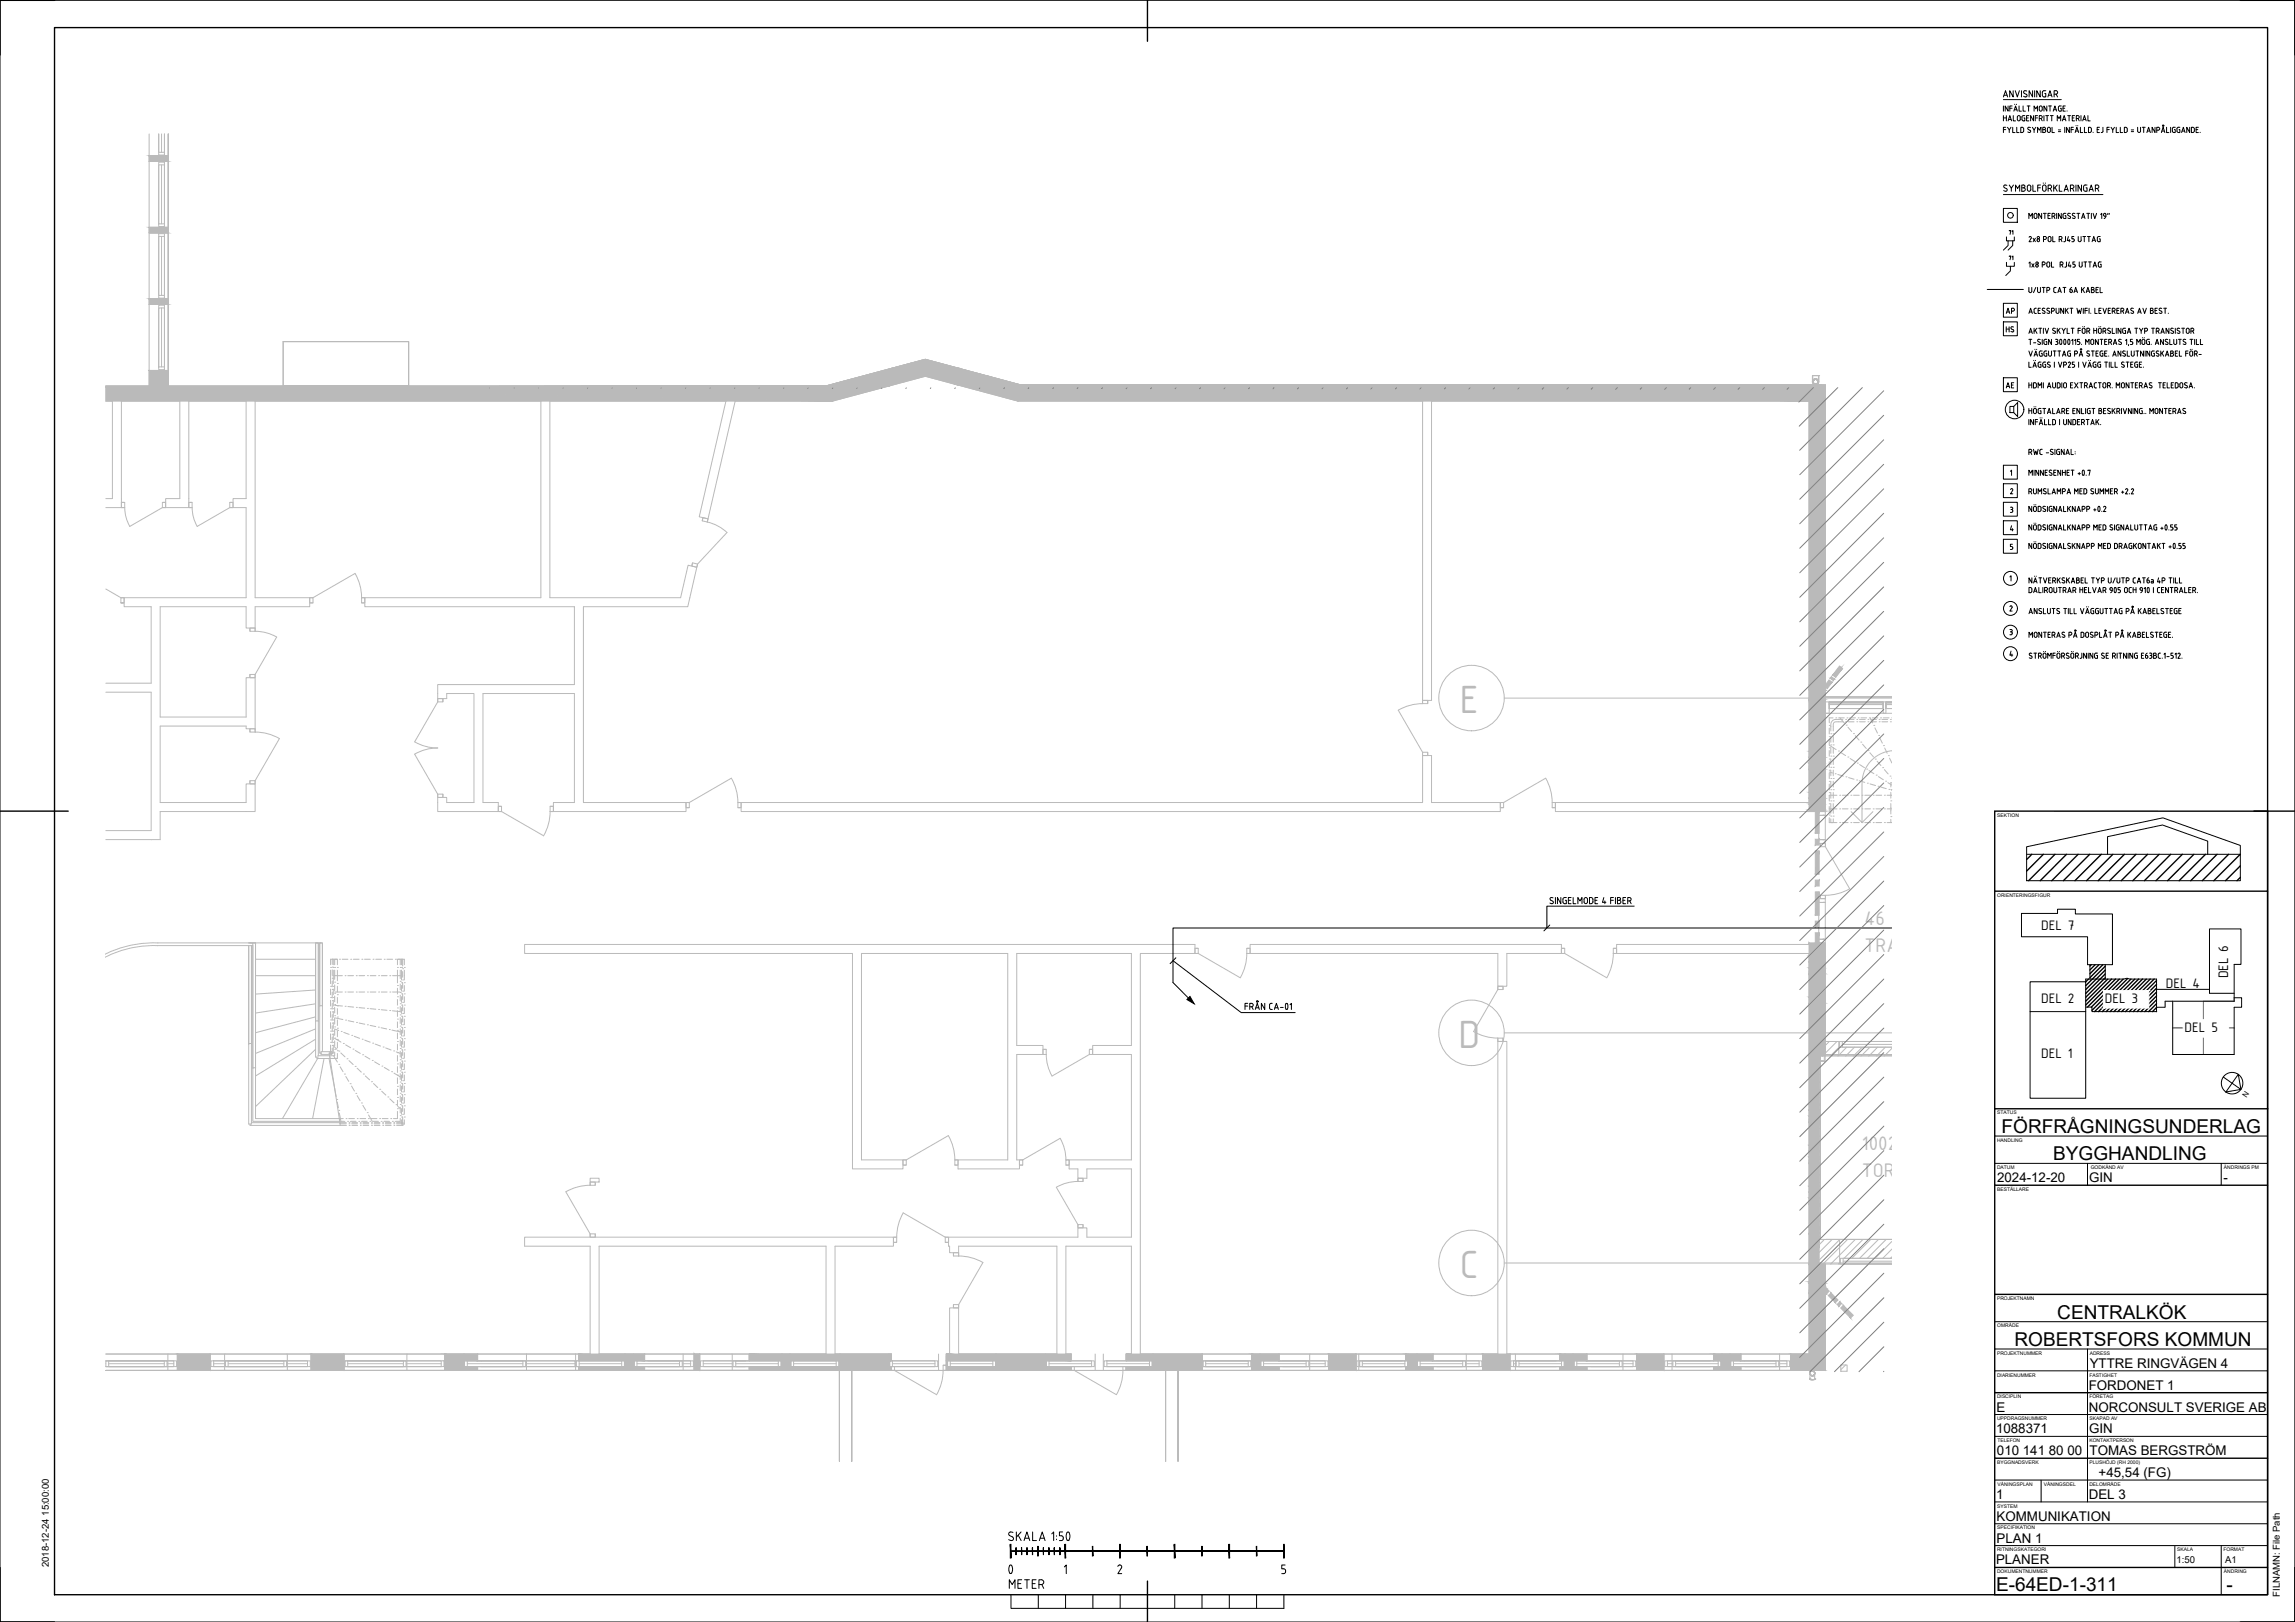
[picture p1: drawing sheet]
<svg xmlns="http://www.w3.org/2000/svg" width="841mm" height="594mm" viewBox="0 0 841 594" stroke-linecap="round" stroke-linejoin="round" font-family="sans-serif">
<defs><g id="words">
<g font-size="15.5" fill="#bababa">
<text x="534.9" y="261.2">E</text>
<text x="534.5" y="383.8">D</text>
<text x="534.9" y="468.1">C</text>
</g>
<text font-size="10.1" x="364.1" y="578.9">0</text>
<g font-size="7.8" fill="#bababa">
<text x="683.3" y="338.8">46</text>
<text x="683.3" y="348.6">TRAPPHUS</text>
<text x="682.3" y="421.2">1002</text>
<text x="682.3" y="431">TORKRUM</text>
</g>
<text font-size="7.1" x="734.1" y="123.8">HS</text>
<g font-size="7">
<text x="733.5" y="415">FÖRFRÅGNINGSUNDERLAG</text>
<text x="752.4" y="425">BYGGHANDLING</text>
<text x="753.9" y="483">CENTRALKÖK</text>
<text x="738.2" y="493">ROBERTSFORS KOMMUN</text>
<text x="731.5" y="582.8">E-64ED-1-311</text>
<text x="815.9" y="582.8">-</text>
</g>
<text font-size="6.6" x="368.7" y="583.1">METER</text>
<g font-size="5.4">
<text x="748" y="340.5">DEL 7</text>
<text x="816.5" y="358.4" transform="rotate(-90 816.5 358.4)">DEL 6</text>
<text x="793.7" y="361.8">DEL 4</text>
<text x="748" y="367.2">DEL 2</text>
<text x="771.3" y="367.2">DEL 3</text>
<text x="800.6" y="377.8">DEL 5</text>
<text x="748" y="387.4">DEL 1</text>
</g>
<text font-size="5.3" x="734.1" y="116.1">AP</text>
<g font-size="4.9">
<text x="734.1" y="143.2">AE</text>
<text x="731.9" y="433">2024-12-20</text>
<text x="765.6" y="433">GIN</text>
<text x="814.9" y="433">-</text>
<text x="765.8" y="501">YTTRE RINGVÄGEN 4</text>
<text x="765.4" y="509">FORDONET 1</text>
<text x="731.6" y="517">E</text>
<text x="765.5" y="517">NORCONSULT SVERIGE AB</text>
<text x="731.5" y="525">1088371</text>
<text x="765.6" y="525">GIN</text>
<text x="731.8" y="533">010 141 80 00</text>
<text x="765.7" y="533">TOMAS BERGSTRÖM</text>
<text x="769.1" y="541">+45,54 (FG)</text>
<text x="731.5" y="549">1</text>
<text x="765.5" y="549">DEL 3</text>
<text x="731.6" y="557">KOMMUNIKATION</text>
<text x="731.6" y="565">PLAN 1</text>
<text x="731.5" y="573">PLANER</text>
</g>
<g font-size="3.5">
<text x="17.9" y="574" transform="rotate(-90 17.9 574)">2018-12-24 15:00:00</text>
<text x="797.6" y="572.4">1:50</text>
<text x="815.4" y="572.4">A1</text>
<text x="835.5" y="584.9" transform="rotate(-90 835.5 584.9)">FILNAMN: File Path</text>
</g>
<text font-size="2.8" x="823.3" y="402" transform="rotate(-56 823.3 402)">N</text>
<g font-size="1.8">
<text x="731.9" y="299.2">SEKTION</text>
<text x="731.9" y="328.5">ORIENTERINGSFIGUR</text>
<text x="731.9" y="408.2">STATUS</text>
<text x="731.8" y="418.2">HANDLING</text>
<text x="731.8" y="428.2">DATUM</text>
<text x="766.2" y="428.2">GODKÄND AV</text>
<text x="815" y="428.2">ÄNDRINGS PM</text>
<text x="731.9" y="436.2">BESTÄLLARE</text>
<text x="731.8" y="476.2">PROJEKTNAMN</text>
<text x="731.9" y="486.2">OMRÅDE</text>
<text x="731.8" y="496.2">PROJEKTNUMMER</text>
<text x="765.8" y="496.2">ADRESS</text>
<text x="731.8" y="504.2">DIARIENUMMER</text>
<text x="765.7" y="504.2">FASTIGHET</text>
<text x="731.8" y="512.2">DISCIPLIN</text>
<text x="765.7" y="512.2">FÖRETAG</text>
<text x="731.8" y="520.2">UPPDRAGSNUMMER</text>
<text x="765.7" y="520.2">SKAPAD AV</text>
<text x="731.9" y="528.2">TELEFON</text>
<text x="765.7" y="528.2">KONTAKTPERSON</text>
<text x="731.9" y="536.2">BYGGNADSVERK</text>
<text x="765.7" y="536.2">PLUSHÖJD (RH 2000)</text>
<text x="732" y="544.2">VÅNINGSPLAN</text>
<text x="749" y="544.2">VÅNINGSDEL</text>
<text x="765.7" y="544.2">DELOMRÅDE</text>
<text x="731.9" y="552.2">SYSTEM</text>
<text x="731.9" y="560.2">SPECIFIKATION</text>
<text x="731.8" y="568.2">RITNINGSKATEGORI</text>
<text x="797.9" y="568.2">SKALA</text>
<text x="814.8" y="568.2">FORMAT</text>
<text x="731.8" y="576.2">DOKUMENTNUMMER</text>
<text x="815" y="576.2">ÄNDRING</text>
</g>
</g></defs>
<g fill="#bababa" stroke="#bababa" stroke-width=".37">
<path d="M668 252h.9v.7z"/>
<path d="M668.9 253.1v2.4h-1.8z"/>
<path d="M38.8 141.8l266.3 5.1h-266.3z"/>
<path d="M327.5 134.7l11.6-3.1 11.5 3.1z"/>
<path d="M327.5 134.7h23.1l-24.7 6.6z"/>
<path d="M339.1 137.8l11.5-3.1 11.6 3.1z"/>
<path d="M339.1 137.8h23.1l11.6 3.1z"/>
<path d="M666.6 469.2h2.3v.8z"/>
<path d="M662.9 140.9l6 109.9v-109.9zM662.9 140.9l6 109.9h-6z"/>
<path d="M662.9 250.8l5.6 .6 .4-.6zM662.9 250.8l5.6 .6h-5.6z"/>
<path d="M662.9 251.4l6 .3-.4-.3zM662.9 251.4l6 .3h-6z"/>
<path d="M662.9 251.7l6 .3v-.3zM662.9 251.7l6 .3h-6z"/>
<path d="M662.9 252l4.6 .7 .5-.7zM662.9 252l4.6 .7h-4.6z"/>
<path d="M662.9 252.7l2.5 2.8 2.1-2.8zM662.9 252.7l2.5 2.8h-2.5z"/>
<path d="M662.9 255.5l3 .5-.5-.5zM662.9 255.5l3 .5h-3z"/>
<path d="M667.1 255.5l1.8 .7v-.7zM667.1 255.5l1.8 .7h-2.3z"/>
<path d="M666.6 256.2l2.3 19v-19zM666.6 256.2l2.3 19h-2.3z"/>
<path d="M662.9 256l2.3 19.2v-19.2zM662.9 256l2.3 19.2h-2.3z"/>
<path d="M662.9 275.2l6 2.2v-2.2zM662.9 275.2l6 2.2h-6z"/>
<path d="M666.6 277.4l2.3 2.1v-2.1zM666.6 277.4l2.3 2.1h-2.3z"/>
<path d="M662.9 277.4l2.3 2.1v-2.1zM662.9 277.4l2.3 2.1h-2.3z"/>
<path d="M662.9 279.5l6 2.2v-2.2zM662.9 279.5l6 2.2h-6z"/>
<path d="M666.6 281.7l2.3 8.5v-8.5zM666.6 281.7l2.3 8.5h-2.3z"/>
<path d="M662.9 281.7l2.3 8.5v-8.5zM662.9 281.7l2.3 8.5h-2.3z"/>
<path d="M662.9 290.2l6 2.2v-2.2zM662.9 290.2l6 2.2h-6z"/>
<path d="M666.6 292.4l2.3 2.1v-2.1zM666.6 292.4l2.3 2.1h-2.3z"/>
<path d="M662.9 292.4l2.3 2.1v-2.1zM662.9 292.4l2.3 2.1h-2.3z"/>
<path d="M662.9 294.5l6 2.1v-2.1zM662.9 294.5l6 2.1h-6z"/>
<path d="M666.6 296.6l2.3 .6v-.6zM666.6 296.6l2.3 .6h-2.3z"/>
<path d="M662.9 296.6l2.3 .6v-.6zM662.9 296.6l2.3 .6h-2.3z"/>
<path d="M666.6 345.4l2.3 4.8v-4.8zM666.6 345.4l2.3 4.8h-2.3z"/>
<path d="M662.9 345.4l2.3 4.8v-4.8zM662.9 345.4l2.3 4.8h-2.3z"/>
<path d="M662.9 350.2l6 2.2v-2.2zM662.9 350.2l6 2.2h-6z"/>
<path d="M666.6 352.4l2.3 2.1v-2.1zM666.6 352.4l2.3 2.1h-2.3z"/>
<path d="M662.9 352.4l2.3 2.1v-2.1zM662.9 352.4l2.3 2.1h-2.3z"/>
<path d="M662.9 354.5l6 2.2v-2.2zM662.9 354.5l6 2.2h-6z"/>
<path d="M666.6 356.7l2.3 8.5v-8.5zM666.6 356.7l2.3 8.5h-2.3z"/>
<path d="M662.9 356.7l2.3 8.5v-8.5zM662.9 356.7l2.3 8.5h-2.3z"/>
<path d="M662.9 365.2l6 2.2v-2.2zM662.9 365.2l6 2.2h-6z"/>
<path d="M666.6 367.4l2.3 17.6v-17.6zM666.6 367.4l2.3 17.6h-2.3z"/>
<path d="M666.6 385l2.3 1.3v-1.3zM666.6 385l2.3 1.3h-2.3z"/>
<path d="M662.9 367.4l2.3 18.9v-18.9zM662.9 367.4l2.3 18.9h-2.3z"/>
<path d="M38.8 141.8l266.3 5.1-2.4-5.6zM38.8 141.3h263.9l-263.9 .5z"/>
<path d="M302.7 141.3h23.2l1.6-6.6zM302.7 141.3h23.2l-20.8 5.6z"/>
<path d="M339.1 137.8l11.5 3.1h23.2zM350.6 140.9h23.2l-.8 6z"/>
<path d="M373.8 140.9l289.1 6v-6zM373.8 140.9l289.1 6h-289.9z"/>
<path d="M54.7 57.1l7 2v-2zM54.7 57.1l7 2h-7z"/>
<path d="M54.7 83.3l7 2v-2zM54.7 83.3l7 2h-7z"/>
<path d="M54.7 109.5l7 2v-2zM54.7 109.5l7 2h-7z"/>
<path d="M54.7 135.7l7 5.6v-5.6zM54.7 135.7l7 5.6h-7z"/>
<path d="M656.1 495.9l12.8 6v-6zM656.1 495.9l12.8 6h-12.8z"/>
<path d="M627.9 495.9l10 2.5v-2.5zM627.9 495.9l10 2.5h-10z"/>
<path d="M630.6 498.4l3.6 2.1v-2.1zM630.6 498.4l3.6 2.1h-3.6z"/>
<path d="M627.9 500.5l10 1.4v-1.4zM627.9 500.5l10 1.4h-10z"/>
<path d="M571.5 495.9l10 2.5v-2.5zM571.5 495.9l10 2.5h-10z"/>
<path d="M573.2 498.4l3.6 2.1v-2.1zM573.2 498.4l3.6 2.1h-3.6z"/>
<path d="M571.5 500.5l10 1.4v-1.4zM571.5 500.5l10 1.4h-10z"/>
<path d="M599.7 495.9l10 6v-6zM599.7 495.9l10 6h-10z"/>
<path d="M543.3 495.9l10 6v-6zM543.3 495.9l10 6h-10z"/>
<path d="M515.1 495.9l10 2.5v-2.5zM515.1 495.9l10 2.5h-10z"/>
<path d="M515.8 498.4l3.6 2.1v-2.1zM515.8 498.4l3.6 2.1h-3.6z"/>
<path d="M515.1 500.5l10 1.4v-1.4zM515.1 500.5l10 1.4h-10z"/>
<path d="M486.9 495.9l10 6v-6zM486.9 495.9l10 6h-10z"/>
<path d="M458.7 495.9l10 2.5v-2.5zM458.7 495.9l10 2.5h-10z"/>
<path d="M458.7 498.4l3.3 2.1v-2.1zM458.7 498.4l3.3 2.1h-3.3z"/>
<path d="M458.7 500.5l10 1.4v-1.4zM458.7 500.5l10 1.4h-10z"/>
<path d="M412.7 495.9l27.8 2.5v-2.5zM412.7 495.9l27.8 2.5h-27.8z"/>
<path d="M422.2 498.4l18.3 2.1v-2.1zM422.2 498.4l18.3 2.1h-18.3z"/>
<path d="M412.7 500.5l27.8 1.4v-1.4zM412.7 500.5l27.8 1.4h-27.8z"/>
<path d="M346.8 495.9l45.7 2.5v-2.5zM346.8 495.9l45.7 2.5h-45.7z"/>
<path d="M364.8 498.4l18.6 2.1v-2.1zM364.8 498.4l18.6 2.1h-18.6z"/>
<path d="M346.8 498.4l.4 2.1v-2.1zM346.8 498.4l.4 2.1h-.4z"/>
<path d="M346.8 500.5l45.7 1.4v-1.4zM346.8 500.5l45.7 1.4h-45.7z"/>
<path d="M274.6 495.9l52 2.5v-2.5zM274.6 495.9l52 2.5h-52z"/>
<path d="M307.4 498.4l18.6 2.1v-2.1zM307.4 498.4l18.6 2.1h-18.6z"/>
<path d="M286.2 498.4l3.6 2.1v-2.1zM286.2 498.4l3.6 2.1h-3.6z"/>
<path d="M274.6 500.5l52 1.4v-1.4zM274.6 500.5l52 1.4h-52z"/>
<path d="M212 495.9l24.2 2.5v-2.5zM212 495.9l24.2 2.5h-24.2z"/>
<path d="M228.8 498.4l3.6 2.1v-2.1zM228.8 498.4l3.6 2.1h-3.6z"/>
<path d="M212 500.5l24.2 1.4v-1.4zM212 500.5l24.2 1.4h-24.2z"/>
<path d="M254.4 495.9l2 4.6v-4.6zM254.4 495.9l2 4.6h-2z"/>
<path d="M254.4 500.5l2 1.4v-1.4zM254.4 500.5l2 1.4h-2z"/>
<path d="M163 495.9l12 2.5v-2.5zM163 495.9l12 2.5h-12z"/>
<path d="M163 498.4l7.2 2.1v-2.1zM163 498.4l7.2 2.1h-7.2z"/>
<path d="M163 500.5l12 1.4v-1.4zM163 500.5l12 1.4h-12z"/>
<path d="M114 495.9l12 6v-6zM114 495.9l12 6h-12z"/>
<path d="M65 495.9l12 6v-6zM65 495.9l12 6h-12z"/>
<path d="M666.6 463l2.3 6.2v-6.2zM666.6 463l2.3 6.2h-2.3z"/>
<path d="M662.9 463l2.3 6.5v-6.5zM662.9 463l2.3 6.5h-2.3z"/>
<path d="M666.6 469.2l.8 .8h1.5zM667.4 470h1.5v1.5z"/>
<path d="M662.9 469.5l2.5 .5 .5-.5zM662.9 469.5l2.5 .5h-2.5z"/>
<path d="M662.9 470l6 3.5-3.5-3.5zM662.9 470l6 3.5h-6z"/>
<path d="M662.9 473.5l6 22.4v-22.4zM662.9 473.5l6 22.4h-6z"/>
<path d="M662.9 386.3l2.3 18.2v-18.2zM662.9 386.3l2.3 18.2h-2.3z"/>
<path d="M662.9 404.5l3.6 2.1v-2.1zM662.9 404.5l3.6 2.1h-3.6z"/>
<path d="M662.9 406.6l2.3 2.2v-2.2zM662.9 406.6l2.3 2.2h-2.3z"/>
<path d="M662.9 408.8l3.6 2.1v-2.1zM662.9 408.8l3.6 2.1h-3.6z"/>
<path d="M662.9 410.9l2.3 8.6v-8.6zM662.9 410.9l2.3 8.6h-2.3z"/>
<path d="M662.9 419.5l3.6 2.1v-2.1zM662.9 419.5l3.6 2.1h-3.6z"/>
<path d="M662.9 421.6l2.3 2.2v-2.2zM662.9 421.6l2.3 2.2h-2.3z"/>
<path d="M662.9 423.8l3.6 2.1v-2.1zM662.9 423.8l3.6 2.1h-3.6z"/>
<path d="M662.9 425.9l2.3 8.6v-8.6zM662.9 425.9l2.3 8.6h-2.3z"/>
<path d="M662.9 434.5l3.6 2.1v-2.1zM662.9 434.5l3.6 2.1h-3.6z"/>
<path d="M662.9 436.6l2.3 2.2v-2.2zM662.9 436.6l2.3 2.2h-2.3z"/>
<path d="M662.9 438.8l3.6 2.1v-2.1zM662.9 438.8l3.6 2.1h-3.6z"/>
<path d="M662.9 440.9l2.3 8.6v-8.6zM662.9 440.9l2.3 8.6h-2.3z"/>
<path d="M662.9 449.5l3.6 2.1v-2.1zM662.9 449.5l3.6 2.1h-3.6z"/>
<path d="M662.9 451.6l2.3 11.4v-11.4zM662.9 451.6l2.3 11.4h-2.3z"/>
<path d="M665.2 453.8v2.1l1.1-2.1zM666.3 453.8v2.1h-1.1z"/>
<path d="M665.2 387.5v17l1.4-17zM666.6 387.5v17h-1.4z"/>
<path d="M666.3 453.8v2.1l.3-2.1zM666.6 453.8v2.1h-.3z"/>
<path d="M665.2 464.5v5l1.4-5zM666.6 464.5v5h-1.4z"/>
<path d="M665.2 451.6v2.2l1.4-2.2zM666.6 451.6v2.2h-1.4z"/>
<path d="M665.2 455.9v8.6l1.4-8.6zM666.6 455.9v8.6h-1.4z"/>
<path d="M665.2 436.6v2.2l1.4-2.2zM666.6 436.6v2.2h-1.4z"/>
<path d="M665.2 440.9v8.6l1.4-8.6zM666.6 440.9v8.6h-1.4z"/>
<path d="M665.2 421.6v2.2l1.4-2.2zM666.6 421.6v2.2h-1.4z"/>
<path d="M665.2 425.9v8.6l1.4-8.6zM666.6 425.9v8.6h-1.4z"/>
<path d="M665.2 406.6v2.2l1.4-2.2zM666.6 406.6v2.2h-1.4z"/>
<path d="M665.2 410.9v8.6l1.4-8.6zM666.6 410.9v8.6h-1.4z"/>
<path d="M667.6 252.6l-.4 .6 .8-.3zM667.2 253.2l.8-.3-.4 .6z"/>
<path d="M674.1 244l-2.5 3.3 3.2-2.8zM671.6 247.3l3.2-2.8-2.5 3.3z"/>
<path d="M674.8 244.5l-2.5 3.3 2.9-3zM675.2 244.8l-2.5 3.3-.4-.3z"/>
<path d="M668 252.9l-.4 .6 1.1-.1zM667.6 253.5l1.1-.1-.4 .6z"/>
<path d="M668 252l-.4 .6 1.6 .2zM667.6 252.6l1.6 .2-.5 .6z"/>
<path d="M667.2 253.2l-1.8 2.3 2.9-1.5zM665.4 255.5l2.9-1.5-1.8 2.4z"/>
<path d="M671.2 247.9l-.5 .5 1.6 .3zM670.7 248.4l1.6 .3-.5 .6z"/>
<path d="M670.3 249l-1.8 2.4 2.9-1.5zM668.5 251.4l2.9-1.5-1.8 2.3z"/>
<path d="M675.5 478.1l2.7 4.6 1-1zM675.5 478.1l2.7 4.6-3.7-3.6z"/>
<path d="M669 471.6l-.3 1.6 1-1zM668 472.6l1-1-.3 1.6z"/>
<path d="M669.7 472.2l-.4 1.7 1-1zM669.7 472.2l-.4 1.7-.6-.7z"/>
<path d="M666.4 469l1.6 3.6 1-1zM666.4 469l1.6 3.6-2.6-2.6z"/>
<path d="M674.2 476.8l-.3 1.6 1-1zM674.2 476.8l-.3 1.6-.7-.6z"/>
<path d="M671 473.6l1.6 3.5 1-1zM670 474.5l1-.9 1.6 3.5z"/>
<path d="M665.2 256v19.2l1.4-19.2zM666.6 256v19.2h-1.4z"/>
<path d="M665.2 369.5v2.2l1.4-2.2zM666.6 369.5v2.2h-1.4z"/>
<path d="M665.2 380.2v7.3l1.4-7.3zM666.6 380.2v7.3h-1.4z"/>
<path d="M665.2 367.4v2.1l1.4-2.1zM666.6 367.4v2.1h-1.4z"/>
<path d="M665.2 371.7v8.5l1.4-8.5zM666.6 371.7v8.5h-1.4z"/>
<path d="M665.2 352.4v2.1l1.4-2.1zM666.6 352.4v2.1h-1.4z"/>
<path d="M665.2 356.7v8.5l1.4-8.5zM666.6 356.7v8.5h-1.4z"/>
<path d="M665.2 337.4v2.1l1.4-2.1zM666.6 337.4v2.1h-1.4z"/>
<path d="M665.2 341.6v8.6l1.4-8.6zM666.6 341.6v8.6h-1.4z"/>
<path d="M665.2 322.4v2.1l1.4-2.1zM666.6 322.4v2.1h-1.4z"/>
<path d="M665.2 326.7v8.5l1.4-8.5zM666.6 326.7v8.5h-1.4z"/>
<path d="M665.2 307.4v2.1l1.4-2.1zM666.6 307.4v2.1h-1.4z"/>
<path d="M665.2 311.7v8.5l1.4-8.5zM666.6 311.7v8.5h-1.4z"/>
<path d="M665.2 292.4v2.1l1.4-2.1zM666.6 292.4v2.1h-1.4z"/>
<path d="M665.2 296.6v8.6l1.4-8.6zM666.6 296.6v8.6h-1.4z"/>
<path d="M665.2 277.4v2.1l1.4-2.1zM666.6 277.4v2.1h-1.4z"/>
<path d="M665.2 281.7v8.5l1.4-8.5zM666.6 281.7v8.5h-1.4z"/>
</g>
<g fill="none" stroke="#bababa" stroke-width=".37">
<path d="M54.7 57.1h7v2h-7zM54.7 49.1v8h7v-8M54.7 59.1h7v24.2h-7zM58.2 49.1v6.7h2.1v-6.7v7.7h-2.1zM58.2 59.4h2.1v23.6h-2.1zM59.2 49.1v6.7M61.7 49.1v92.2v-92.2M58.2 60.4h2.1v21.6h-2.1zM59.2 60.4v21.6M54.7 83.3h7v2h-7zM54.7 85.3h7v24.2h-7zM58.2 86.6h2.1v21.6h-2.1z"/>
<path d="M58.2 85.6h2.1v23.6h-2.1zM59.2 86.6v21.6M54.7 109.5h7v2h-7zM58.2 112.8h2.1v21.6h-2.1zM58.2 111.8h2.1v23.6h-2.1zM59.2 112.8v21.6M61.7 111.5h-7v24.2h7M61.7 111.5v24.2M54.7 135.7h7M103.8 125.1h46h-46M103.8 125.1v16.2h46h-46zM149.8 125.1v16.2v-16.2"/>
<path d="M664.2 139.8l.1 .7 .5 .4M664.2 139.8l.2-.6 .5-.5 1.2 .2 .4 1.2-.4 .6-.3 .2-.1-.2M664.2 139.8v.1M664.2 139.7v.1M664.2 137.6h2.3zM664.2 137.6v2zM664.2 137.6v.7M664.3 137.6h.1M664.3 137.6v1.9M664.3 139.3v.1M664.4 139.8a.94 .94 0 0 0 .9 1 .94 .94 0 0 0 1-1M664.4 139.8a.94 .94 0 0 1 .9-.9 .94 .94 0 0 1 1 .9"/>
<path d="M664.4 139.8v.2M664.4 139.7v.1M664.4 139.6v.1M664.4 139.8h.1M664.4 139.6v.2M664.4 139.8l.1 .2M664.5 139.9v.1M664.5 140l.2 .4M664.5 139.5l-.1 .3zM664.6 138.9v.1M664.6 139.3l-.1 .2M664.7 138.8l-.1 .1"/>
<path d="M664.8 139.2l-.3 .8M664.9 139h.1M664.9 139l-.1 .1M665 139.1a.88 .88 0 0 0-.5 .8 .88 .88 0 0 0 .6 .8M665 139h.1M665 139v.1M665.1 139l-.3 .2M665.1 138.7h-.1M665.1 138.7h.1M665.2 138.7h.1M665.3 139h.3M665.3 139h-.3"/>
<path d="M665.3 139a.86 .86 0 0 1 .9 .8 .86 .86 0 0 1-.9 .9M665.3 139a.86 .86 0 0 0-.8 .8 .86 .86 0 0 0 .8 .9M665.4 138.9h.1M665.4 139h.1M665.4 138.9l-.5 .1M665.4 139a.88 .88 0 0 1 .8 .7 .88 .88 0 0 1-.6 1M665.4 139a.9 .9 0 0 1 .8 .7 .9 .9 0 0 1-.6 1M665.5 138.7h.2M665.6 139l.6 .5M665.7 139h.1M665.7 139h-.7M665.8 139h.1"/>
<path d="M665.8 139l.1 .1M666 139.3l.3 .5M666 138.9h.1M666.1 138.9v.1M666.2 139.5v.3zM666.2 139.7v.3M666.2 139.8v.1M666.2 139.9v.1M666.3 139.8v.1M666.3 139.7v.1M666.3 139.8h.1M666.3 139.6v.1"/>
<path d="M666.3 139.8v.2M666.4 139.3v.1M666.4 137.6h.1M666.4 137.6v1.9zM666.4 138.3h.1M666.5 137.6h.1M666.5 137.6v2.1M666.5 139.7v.2M38.8 141.3h15.9v-5.6h7v5.6h241M38.8 146.9h2.4v35.7h-2.4M373.8 140.9l-34.7-9.3-36.4 9.7M373.8 140.9h291.1"/>
<path d="M662.9 140.9h6v109.9M664.3 140.3v.1M664.5 140v.2M664.5 140v.1M664.5 140.1v.1M664.5 140.2l.1 .1M664.6 140.3v.1M664.6 140.7h.1M664.6 140.7l.1 .1M664.7 140.4l.6 .2M664.7 140.4l.1 .1M664.7 140.5l.1 .1"/>
<path d="M664.8 140.6l.2 .1M664.8 140.5l.3 .1M664.8 140.6h.1M664.8 140.9h-291l-34.7-9.3-36.4 9.7M664.8 140.9l.2-.2-.1 .2M664.9 140.6v.1M664.9 140.5l.1 .1M664.9 140.6l.1 .1M665 140.7h.1M665 140.6l.3 .1M665 140.7l.3 .1M665 140.7l.1 .1"/>
<path d="M665 140.6l.2 .1M665.1 140.7h.1M665.1 140.7l.2 .2M665.2 140.7h.1M665.3 140.9h.1M665.4 140.9h.1M665.3 140.6h.1M665.3 140.8h.1M665.5 140.7h-.2M665.6 140.7l-.2 .1M665.6 140.7h.1M665.6 140.6l-.1 .1"/>
<path d="M665.6 140.7v.1M665.7 140.7h.1M665.7 140.6l-.4 .1M665.7 140.7h-.1M665.8 140.9h1.8M665.8 140.5l-.1 .1M665.8 140.6l-.1 .1M665.8 140.6v.1M665.8 140.6h.1M665.9 140.6l-.2 .1M666 140.5l-.2 .1M666 140.5l-.1 .1"/>
<path d="M666 140.4l-.4 .2M666 140.4l-.7 .2M666.1 140.7l-.2 .1M666.1 140.2v.1M666.1 140.2l.1-.2-.2 .4M666.1 140.7h.1M666.2 140.2l-.3 .3M666.2 140.1v.1M666.2 140v.1M666.2 140.1l-.1 .1M666.4 140.3h.1M38.8 185.9h5.7v-39h21.4v35.7h-5.2v3.3h8.5v-39h21v35.7h-4.8v3.3h4.8v33h-44.7v3.3h9.9v28h-16.6"/>
<path d="M44.7 184h1v1.9h-1M45.7 184h-1.2v1.9h1.2a13.8 13.8 0 0 0 1.9 6.9l11.9-6.9h1.2v-1.9h-1.2M60.5 184h-1v1.9h1M69.4 184h1v1.9h-1M70.4 184h-1.2v1.9h1.2M84.2 184h1.2v1.9h-1.2l-11.9 6.9a13.8 13.8 0 0 1-1.9-6.9M85.2 184h-1v1.9h1M257.3 190.8l.3-1.2 1.9 .4-.3 1.2M257.6 189.8l-.3 1 1.9 .4M259.2 191.2a15.8 15.8 0 0 1 7.2 3.8l-10.8 11.6-.2 1.2-1.9-.5 .3-1.1M259.4 190.2l-.2 1M38.8 215.7l5.5 3.2h1"/>
<path d="M113.7 218.9h1v1.9h-1M130.1 210l-15.4 8.9h-1.2v1.9h1.2M130.1 210a17.8 17.8 0 0 1 2.4 8.9M132.5 218.9h1.2v1.9h-1.2M133.5 218.9h-1v1.9h1M253.6 207.1l.2-.9 1.8 .4-.2 1M44.3 220.8h1.2v-1.9h-1.2v1.9h1M91.6 230.2v1h1.9M91.6 231.2v-1.2h1.9v1.2M93.5 230.2v1M93.5 231.2a15.8 15.8 0 0 1 7.9 2.1l-7.9 13.7v1.2h-1.9v-1.2M38.8 253.5h16.6v50.7h-16.6"/>
<path d="M91.6 248v-1h1.9v1M160.4 256.1v1l-8.4 14.6a16.9 16.9 0 0 0 8.4 2.3M162.3 256.1v1h-1.9v-1.2h1.9v1.2M521.3 256.7v1h1.9v-1M523.2 257.7v-1.2h-1.9v1.2a17.8 17.8 0 0 0-8.9 2.4l8.9 15.4v1.2h1.9v-1.2M551.2 255.7h142.1M668.9 253.1v44.1h-2.3h2.3v1.4h-2.3h2.3v8.9h-2.3h2.3v1.4h-2.3M668.9 255.3h24.4h-24.4v6h24.4M668.9 257.1h1.4v4.2h-1.4zM668.9 251.7v1M670.3 257.5h19.8v.6h-19.8zM670.3 259.5v-2.4v2.4"/>
<path d="M670.3 259.5h19.8v-2.4v2.4zM670.3 257.1h19.8h-19.8M690.1 257.1h1v4.2h-1zM691.1 257.1v2.4h2.2h-2.2zM691.1 257.1h2.2h-2.2M693.3 257.5h-2.2v.6h2.2M91.6 267.1v1h1.9M91.6 268.1v-1.2h1.9v1.2M93.5 267.1v1M93.5 268.1a17.8 17.8 0 0 1 8.9 2.4l-8.9 15.4v1.2h-1.9v-1.2M160.4 274a16.9 16.9 0 0 0-8.4 2.2l8.4 14.7M521.3 276.5v-1h1.9v1"/>
<path d="M670.3 265.7h.1M670.3 269.8h.1M670.3 273.9h.1M670.3 278h.1M670.3 266.7v2.1M670.3 270.8v2.1l2.6 1.6M670.3 274.9v2.1M670.3 279v2.1M670.9 268.7h.1M670.9 272.8h.1M670.9 276.9h.1M670.9 269.7v2.1"/>
<path d="M670.9 273.8v2.1M670.9 277.9v2.1M671.7 262.9h-1.4v1.8M671.8 268.7h.1M671.8 272.8h.1M671.8 276.9h.1M671.8 269.7v2.1M671.8 273.8v2.1M671.8 277.9v2.1M672.7 262.9h.1M673.7 275.1h.1M673.8 262.9h2.1"/>
<path d="M674.2 262.9l1.7 2M674.6 275.6l1.7 1.1M675.3 263.5h-1.6a2.16 2.16 0 0 0-2.8 2.6v1.6M675.3 264.4h-1.6a1.38 1.38 0 0 0-1.5 .2 1.38 1.38 0 0 0-.4 1.5v1.6M676.3 263.5h.1M676.3 264.4h.1M676.6 265.6h.1M676.8 262.9h.1M677.2 277.3h.1M677.2 266.4l1.4 1.5M677.3 263.5h2.1M677.3 264.4h2.1"/>
<path d="M677.8 262.9h2.1M678 277.8l1.8 1.1M679.2 268.7h.1M679.9 269.5l1.3 1.6M680.4 263.5h.1M680.4 264.4h.1M680.6 279.5h.1M681 262.9h.1M681.4 263.5h2.1M681.4 264.4h2.1M681.9 271.8h.1M681.9 262.9h2.1"/>
<path d="M682.5 272.6l1.4 1.6M684.5 263.5h.1M684.5 264.4h.1M684.6 274.9h.1M685 262.9h.1M685.2 275.7l1.4 1.6M685.3 262.9l.9 1.9M685.5 263.5h2.1M685.5 264.4h2.1M686.1 262.9h2M686.7 265.7h.1M687.1 266.6l.9 1.9"/>
<path d="M687.2 278h.1M687.9 278.8l1.4 1.6M688.4 269.4h.1M688.6 263.5h.1M688.6 264.4h.1M688.9 270.3l.9 1.9M689.1 262.9h.1M689.6 263.5h2.1M689.6 264.4h2.1M690.1 262.9h2.2M690.2 273.1h.1M690.7 274l.9 1.9"/>
<path d="M692 276.8h.1M692.4 277.7l.9 1.8M692.7 263.5h.1M692.7 264.4h.1M693.3 262.9h.1M693.3 275a12 12 0 0 0-11 11.9v14.4l-4-4M91.6 286.9v-1h1.9v1M160.4 290.9h1.9v1M160.4 290.9v1.2h1.9v-1.2M160.4 290.9v1M182.8 295.3h1v1.9h-1M183.8 295.3h-1.2v1.9h1.2l15.4 8.9"/>
<path d="M201.6 295.3h1.2v1.9h-1.2M201.6 297.2h1M201.6 297.2a17.8 17.8 0 0 1-2.4 8.9M202.6 295.3h-1v1.9M251.6 293.9h1v1.9h-1M268 285l-15.4 8.9h-1.2v1.9h1.2M268 285a17.8 17.8 0 0 1 2.4 8.9h1.2v1.9h-1.2M271.4 293.9h-1v1.9h1M271.6 293.9h249.7v-17.2h3.3v17.2h25.2v3.3h-278.2zM550 293.9h1v1.9h-1M551 295.8h-1.2v-1.9h1.2l15.4-8.9a17.8 17.8 0 0 1 2.4 8.9h1.2v1.9h-1.2M569.8 293.9h-1v1.9h1"/>
<path d="M665.2 297.2h-95.2v-3.3h92.9v-147h-138.3v109.6h-3.3v-109.6h-148.3l-33.9-9.1-34 9.1h-35.7l-9.9 43.1-3.3-.7 9.8-42.4h-64.5v72h47.9l2.8-11.9 3.2 .8-3.4 14.4h-38.2v71.7h37.6v3.3h-48.6v-3.3h7.7v-39.9h-33.5v39.9h5.6v3.3h-22.2v-5.1h3.3v1.8h10v-39.9h-10v1.9h-3.3v-5.2h50.1v-28.5h-76.8v-3.3h64.5v-72h-104.7v72h20v3.3h-20v7.8h-3.3v-7.8h-31.5v40.4h31.5v-14.4h3.3v18.7h-3.3v-1h-31.5v28h31.5v-6.8h3.3v10.1h-34.8v10.3h-19.9M670.3 282.1h.1M670.3 286.2h.1M670.3 290.3h.1M670.3 294.4h.1M670.3 298.5h.1M670.3 299.5v1.8h2.9M670.3 283.1v2.1M670.3 287.2v2.1M670.3 295.4v2.1M670.3 296.3h2.9M670.3 282.8l1.3 .3"/>
<path d="M670.9 298.9h.1M670.9 281h.1M670.9 285.1h.1M670.9 289.2h.1M670.9 293.3h.1M670.9 282v2.1M670.9 286.1v2.1M670.9 290.2v2.1M670.9 294.3v3.6M670.9 299.9v1.4M671.8 298.9h.1M671.8 281h.1"/>
<path d="M671.8 285.1h.1M671.8 289.2h.1M671.8 293.3h.1M671.8 282v2.1M671.8 286.1v2.1M671.8 290.2v2.1M671.8 294.3v3.6M671.8 299.9v1.4M672.5 283.4h.1M673.2 291.3h-2.9v2.1M673.5 283.7l2 .6M674.2 296.3h.1"/>
<path d="M674.2 291.3h.1M675.2 296.3h2M675.2 291.3h2M676.4 284.5h.1M677.4 284.8l2 .6M678.3 296.3h.1M678.3 291.3h.1M679.3 296.3h2.1M679.3 291.3h2.1M680.4 285.7h.1M681.4 286l2 .6M681.5 280l1.7 1.2"/>
<path d="M682.3 296.3h.1M682.3 291.3h.1M683.4 296.3h2.1M683.4 291.3h2.1M684.1 281.7h.1M684.3 286.8h.1M684.9 282.2l1.8 1.2M685.3 287.1l2 .6M686.4 297.3l-4.1 4M686.5 296.3h.1M686.5 291.3h.1M687.5 296.3h2"/>
<path d="M687.5 291.3h2M687.5 283.9h.1M688.3 288h.1M688.4 284.5l1.8 1.1M689.2 288.3l2 .6M689.9 281.1h.1M690.6 296.3h.1M690.6 291.3h.1M690.6 281.9l1.3 1.6M691 286.1h.1M691.6 296.3h1.7M691.6 291.3h1.7"/>
<path d="M691.8 286.7l1.5 .9M692.2 289.1h.1M692.6 284.3h.1M692.9 299.1h.1M692.9 289.2h.1M692.9 293.3h.1M692.9 290.2v2.1M692.9 294.3v3.8M693.2 289.4l.1 .1M693.3 285v.1M693.3 286.7h-.4v1.5M666.5 305.2v2.2"/>
<path d="M667 310.1v-1.2h1.9v1.2l8.9 15.4a17.8 17.8 0 0 1-8.9 2.4v1.2h-1.9v-1.2M667 309.1v1h1.9v-1M668 307.5h.4h-.4M674.2 301.3h.1M675.2 301.3h2M678.3 301.3h.1M679.3 301.3h2.1M682.3 301.3h.1M683.4 301.3h2.1M686.5 301.3h.1M687.5 301.3h2M690.6 301.3h.1"/>
<path d="M691.6 301.3h1.7M692.9 300.1v1.2M666.5 335.2v2.2M666.5 339.5v2.1M666.6 329.1h2.3v1.4h-2.3h2.3v13.5h-2.3h2.3v1.4h-2.3h2.3v40.9h-2.3M667 328.9v-1h1.9v1M57.8 346.3h34.8v-1l-34.7 .1a40.2 40.2 0 0 0-19.2 4M57.9 346.3a39.3 39.3 0 0 0-19.2 4.2M91.1 345.3h26.5M91.1 346.3v65.4h1v-65.4M92.6 345.3h1v45.8M93.6 345.3v64.4h30.8"/>
<path d="M93.6 351.3h22.1M93.6 357.3h22.1M121.1 354.3h.1M121.1 353.3v-2h2.5v2M121.1 355.3v5M121.8 358.3h.1M121.8 354.2h.1M121.8 351.3v1.9M121.8 355.2v2.1M121.8 359.3v2.1M122.1 354.3h.1M122.1 351.3v2"/>
<path d="M122.1 355.3v5M122.6 354.3h.1M122.6 359.7h.1M122.6 357.3h2.9M122.6 351.3v2M122.6 355.3v3.4M123.6 354.3h.1M123.6 355.3v3.9M124.4 351.3h.1M125.4 351.3h2.1M126.4 357.3h.1M127.4 357.3h2.1"/>
<path d="M128.5 351.3h.1M129.5 351.3h2.1M130.6 357.3h.1M131.6 357.3h2M132.6 351.3h.1M133.6 351.3h2.1M134.6 357.3h.1M135.7 357.3h2.1M136.7 351.3h.1M137.7 351.3h2.1M138.7 357.3h.1M139.7 357.3h2.2"/>
<path d="M140.8 351.3h.1M141.8 351.3h2.1M142.9 357.3h.1M143.8 357.3h2.8M144.9 351.3h.1M145.6 354.3h.1M145.6 353.3v-2h2.6v2M145.6 355.3v4.7M146.7 354.3h.1M146.7 359.4h.1M146.7 351.3v2M146.7 355.3v3.1"/>
<path d="M147.2 354.3h.1M147.2 359.9h.1M147.2 351.3v2M147.2 355.3v3.6M147.6 358.9h.1M147.6 354.8h.1M147.6 351.3v2.5M147.6 355.8v2.1M147.6 359.9v2.1M148.2 354.3h.1M148.2 359.9h.1M148.2 355.3v3.6"/>
<path d="M438.1 347.3h1v1.9h-1M439.1 347.3h-1.2v1.9h1.2l15.4 8.9a17.8 17.8 0 0 0 2.4-8.9M456.9 347.3h1.2v1.9h-1.2M456.9 349.2h1M457.9 347.3h-1v1.9M458.1 345.9h114.1v3.3h-20v12h-3.3v-12h-90.8zM572.4 347.3h1v1.9h-1M573.4 347.3h-1.2v1.9h1.2l15.4 8.9a17.8 17.8 0 0 0 2.4-8.9M591.2 347.3h1.2v1.9h-1.2M591.2 349.2h1M592.2 347.3h-1v1.9M665.2 345.4h-2.3v.5h-70.5v3.3h70.5v146.7"/>
<path d="M668 344h.4h-.4M115.7 374.2v-.3h.9v.3M115.7 373.9v-28.6h.9v28.6M115.7 376.8l-22.1 9M115.7 372.4l-22.1 5.8M115.7 367.7l-22.1 3.3M115.7 362.6l-22.1 1.5M117.2 368.6v-.2h1v.2M117.2 368.4v-23.1h1v23.1M121.1 377.7h.1M121.1 373.6h.1M121.1 369.5h.1"/>
<path d="M121.1 365.4h.1M121.1 361.3h.1M121.1 362.3v2.1M121.1 366.4v2.1M121.1 370.5v2.1M121.1 374.6v2.1M121.1 378.7v2.1M121.8 378.8h.1M121.8 374.7h.1M121.8 370.6h.1M121.8 366.5h.1M121.8 362.4h.1"/>
<path d="M121.8 363.4v2.1M121.8 367.5v2.1M121.8 371.6v2.1M121.8 375.7v2.1M121.8 379.8v2.1M122.1 377.7h.1M122.1 373.6h.1M122.1 369.5h.1M122.1 365.4h.1M122.1 361.3h.1M122.1 362.3v2.1M122.1 366.4v2.1"/>
<path d="M122.1 370.5v2.1M122.1 374.6v2.1M122.1 378.7v2.1M122.6 376.1h.1M122.6 372h.1M122.6 367.9h.1M122.6 363.8h.1M122.6 363.3h2.9M122.6 368.2l2.9 .3M122.6 372.8l3 .6M122.6 376.9l1.5 .5M122.6 360.7v2.1"/>
<path d="M122.6 364.8v2.1M122.6 368.9v2.1M122.6 373v2.1M122.6 377.1v2.1M123.6 376.6h.1M123.6 372.5h.1M123.6 368.4h.1M123.6 364.3h.1M123.6 360.2h.1M123.6 361.2v2.1M123.6 365.3v2.1M123.6 369.4v2.1"/>
<path d="M123.6 373.5v2.1M123.6 377.6v2.1M125 377.8h.1M126 378.1l2 .8M126.4 363.3h.1M126.5 368.6h.1M126.6 373.6h.1M127.4 363.3h2.1M127.5 368.7l2.1 .2M127.6 373.8l2.1 .5M128.9 379.2h.1M129.8 379.6l2 .7"/>
<path d="M130.6 363.3h.1M130.6 369h.1M130.6 374.5h.1M131.6 363.3h2M131.6 369.1l2 .1M131.6 374.7l2.1 .4M134.6 363.3h.1M134.6 369.4h.1M134.6 375.3h.1M135.6 369.4l2.1 .2M135.6 375.6l2.1 .4M135.7 363.3h2.1"/>
<path d="M138.7 376.2h.1M138.7 369.7h.1M138.7 363.3h.1M139.6 376.4l2.1 .5M139.7 369.8l2.1 .2M139.7 363.3h2.2M142.7 377.1h.1M142.8 370.1h.1M142.9 363.3h.1M143.6 377.3l3 .6M143.8 370.2l2.8 .3M143.8 363.3h2.8"/>
<path d="M145.6 377.4h.1M145.6 373.3h.1M145.6 369.2h.1M145.6 365.1h.1M145.6 361h.1M145.6 362v2.1M145.6 366.1v2.1M145.6 370.2v2.1M145.6 374.3v2.1M145.6 378.4v2.1M146.7 379.9h.1M146.7 375.8h.1"/>
<path d="M146.7 371.7h.1M146.7 367.6h.1M146.7 363.5h.1M146.7 360.4v2.1M146.7 364.5v2.1M146.7 368.6v2.1M146.7 372.7v2.1M146.7 376.8v2.1M147.2 376.3h.1M147.2 372.2h.1M147.2 368.1h.1M147.2 364h.1"/>
<path d="M147.2 360.9v2.1M147.2 365v2.1M147.2 369.1v2.1M147.2 373.2v2.1M147.2 377.3v2.1M147.6 379.4h.1M147.6 375.3h.1M147.6 371.2h.1M147.6 367.1h.1M147.6 363h.1M147.6 364v2.1M147.6 368.1v2.1"/>
<path d="M147.6 372.2v2.1M147.6 376.3v2.1M148.2 376.3h.1M148.2 372.2h.1M148.2 368.1h.1M148.2 364h.1M148.2 360.9v2.1M148.2 365v2.1M148.2 369.1v2.1M148.2 373.2v2.1M148.2 377.3v2.1M548.9 361.4v1h1.9v-1"/>
<path d="M550.8 362.4v-1.2h-1.9v1.2l-8.9 15.4a17.8 17.8 0 0 0 8.9 2.4M551.2 378.3h142.1M91.1 382.6v-.4h1v.4M92.6 391.5v-.4h1v.4M92.6 391.1v-44.8v64.4h31.9M115.7 384.3l-22.1 21M115.7 380.6l-22.1 13.5M116.4 387.7l-12.9 22M116.6 386.7v-41.4h-.9v41.9h.9M117.6 385.7l.1 .1M117.7 385.2h3.9v1h-3.9zM118.2 385.2v-39.9h-1v40.4h.5"/>
<path d="M118.7 387.7l-4.1 22M120.6 387.7l2.6 14M120.7 385.2v1M120.8 386.7l.1 1M121.1 381.8h.1M121.1 382.8v2.9h1v-2.9M121.8 382.9h.1M121.8 383.9v1.9h-1.1l3.9 25.8h2.3M122.1 381.8h.1M122.3 386.7l1.3 2.3M122.6 384.3h.1M122.6 380.2h.1"/>
<path d="M122.6 385.3v1.4h-6.1M122.6 380.3l2.3 1.4M122.6 383.6l.8 .7M122.6 381.2v2.1M123.6 384.8h.1M123.6 380.7h.1M123.6 385.8v1.9h-7.4v-.5M123.6 381.7v2.1M124.1 389.9h.1M124.2 385h.1M124.7 390.7l1 1.8M124.9 385.6l1.5 1.5"/>
<path d="M125.8 382.2h.1M126.2 393.4h.1M126.7 382.7l1.8 1M126.7 394.3l1.1 1.8M127.2 387.8h.1M127.9 388.5l1.5 1.4M128.3 396.9h.1M128.8 397.8l1.1 1.8M129.3 384.3h.1M130.2 390.6h.1M130.2 384.8l1.8 1M130.9 391.3l1.5 1.4"/>
<path d="M132.7 380.6h.1M132.9 386.3h.1M133.2 393.4h.1M133.7 381l1.9 .7M133.8 386.8l1.8 1.1M133.9 394.1l1.5 1.4M136.1 396.2h.1M136.4 388.4h.1M136.6 382.1h.1M136.9 396.9l1.5 1.4M137.3 388.9l1.8 1.1M137.5 382.4l2 .8"/>
<path d="M139.1 399h.1M139.9 399.7l1.5 1.4M140 390.5h.1M140.4 383.5h.1M140.8 391l1.8 1M141.4 383.8l1.9 .8M143.5 392.5h.1M144.3 384.9h.1M144.4 393l2.2 1.4M145.2 385.3l1.4 .5M145.6 397.9h.1M145.6 393.8h.1"/>
<path d="M145.6 389.7h.1M145.6 385.6h.1M145.6 381.5h.1M145.6 382.5v2.1M145.6 386.6v2.1M145.6 390.7v2.1M145.6 394.8v2.1M145.6 398.9v2.1M146.7 396.3h.1M146.7 392.2h.1M146.7 388.1h.1M146.7 384h.1"/>
<path d="M146.7 380.9v2.1M146.7 385v2.1M146.7 389.1v2.1M146.7 393.2v2.1M146.7 397.3v2.1M147.2 396.8h.1M147.2 392.7h.1M147.2 388.6h.1M147.2 384.5h.1M147.2 380.4h.1M147.2 381.4v2.1M147.2 385.5v2.1"/>
<path d="M147.2 389.6v2.1M147.2 393.7v2.1M147.2 397.8v2.1M147.6 399.9h.1M147.6 395.8h.1M147.6 391.7h.1M147.6 387.6h.1M147.6 383.5h.1M147.6 380.4v2.1M147.6 384.5v2.1M147.6 388.6v2.1M147.6 392.7v2.1"/>
<path d="M147.6 396.8v2.1M148.2 396.8h.1M148.2 392.7h.1M148.2 388.6h.1M148.2 384.5h.1M148.2 380.4h.1M148.2 381.4v2.1M148.2 385.5v2.1M148.2 389.6v2.1M148.2 393.7v2.1M148.2 397.8v2.1M382.4 384.3h1v1.9h-1"/>
<path d="M383.4 384.3h-1.2v1.9h1.2a15.8 15.8 0 0 0 2.1 7.9l13.7-7.9h1.2v-1.9h-1.2M400.2 384.3h-1v1.9h1M548.9 380.2h1.9v1M548.9 380.2v1.2h1.9v-1.2M548.9 380.2v1M666.6 388.8h.4v65.2h-.4h26.7M666.6 386.6h2.2v2.2h-2.2zM666.9 386.9h1.6v1.6h-1.6zM666.9 387.7l-.3 .3M667 386.3h26.3h-26.3v.3zM667 386.9v1.6M667 388.8v65.2"/>
<path d="M667 398.9l-.4 .4M667 390.5l-.4 .3M667 393.3l-.4 .4M667 396.1l-.4 .4M668.1 386.6l-.3 .3M668.8 388.7l-.1 .1M670.4 381.5l-1.5 1.4M673.2 381.5l-4.3 4.2M673.8 381.5v4.8M674.1 381.5h19.2h-18.2v2.1h18.2h-19.2zM674.1 383.3l-3.4 3.5M675.1 382.5h18.2"/>
<path d="M676.7 383.6l-3.2 3.2M679.6 383.6l-3.3 3.2M682.4 383.6l-3.2 3.2M685.2 383.6l-3.2 3.2M688.1 383.6l-3.3 3.2M690.9 383.6l-3.2 3.2M693.3 381.5h-24.4l-.1 4.8v.5h24.5M693.3 384l-2.8 2.8M91.7 411.7v.5h35.3M92.1 411.2h34.8M123.4 402.7h.1M123.6 403.7l.4 2"/>
<path d="M124.2 406.7h.1M124.4 407.7l.5 3M124.4 409.7l.1 1M124.4 409.7h1.4M124.5 410.7h1.9M124.6 411.2v1M126.8 409.7h.1M127.4 410.7h.1M127.8 409.7h2.1M127.9 411.6h.1M127.9 411.2h.1M128 412.2h.1"/>
<path d="M128.4 410.7h2.1M128.9 411.6h2.1M128.9 411.2h2.1M128.9 412.2h2.1M130.4 400.5h.1M130.9 409.7h.1M130.9 401.3l1.1 1.8M131.5 410.7h.1M131.9 409.7h2.1M132 411.6h.1M132 411.2h.1M132 412.2h.1"/>
<path d="M132.5 404h.1M132.5 410.7h2.1M133 404.8l1 1.9M133 411.6h2.1M133 411.2h2.1M133.1 412.2h2M134.6 407.5h.1M135 409.7h.1M135.1 408.4l1.3 2.3M135.6 410.7h.1M136 409.7h2.1M136.1 411.6h.1"/>
<path d="M136.1 411.2h.1M136.1 412.2h.1M136.6 410.7h2.1M137.1 411.6h2.1M137.1 411.2h2.1M137.1 412.2h2.2M139.1 409.7h.1M139.7 410.7h.1M140.1 409.7h2.1M140.2 411.6h.1M140.2 411.2h.1M140.3 412.2h.1"/>
<path d="M140.7 410.7h2.1M141.2 411.6h2.1M141.2 411.2h2.1M141.2 412.2h2.1M142.1 401.8h.1M142.9 402.5l1.5 1.4M143.2 409.7h.1M143.8 410.7h.1M144.3 411.6h.1M144.3 411.2h.1M144.4 412.2h.1M145.1 404.6h.1"/>
<path d="M145.3 411.2h2.4v1h-2.3M145.6 406.1h.1M145.6 402h.1M145.6 403v2.1M145.6 407.1v2.6h-1.4M145.9 405.3l.7 .7M146.7 408.6h.1M146.7 404.5h.1M146.7 400.4h.1M146.7 401.4v2.1M146.7 405.5v2.1M146.7 409.6v1.1h-1.9"/>
<path d="M147.2 409.1h.1M147.2 405h.1M147.2 400.9h.1M147.2 410.1v1.6h1v-1.6M147.2 401.9v2.1M147.2 406v2.1M147.6 408.1h.1M147.6 404h.1M147.6 400.9v2.1M147.6 405v2.1M147.6 409.1v2.5h-2.3M148.2 409.1h.1"/>
<path d="M148.2 405h.1M148.2 400.9h.1M148.2 401.9v2.1M148.2 406v2.1M666.5 404.5v2.1M666.5 408.8v2.1M666.5 419.5v2.1M667 407.4l-.4 .4M667 410.2l-.5 .6M667 401.8l-.4 .4M667 404.6l-.5 .5M667 413.1l-.4 .4"/>
<path d="M667 415.9l-.4 .4M667 418.7l-.4 .4M207.3 436.5l9 15.4v1.2h1.8v-1.2M216.3 431.5h3.2v1.4h-3.2zM216.3 433.1v1h1.8v-1M218.1 434.1v-1.2h-1.8v1.2a17.8 17.8 0 0 0-8.9 2.4M331.1 424.8h1v1.9h-1M332.1 426.7h-1.2v-1.9h1.2l15.4-8.9a17.8 17.8 0 0 1 2.4 8.9h1.2v1.9h-1.2M350.9 424.8h-1v1.9h1M373.8 424.8h1v1.9h-1M374.8 426.7h-1.2v-1.9h1.2l13.7-7.9a15.8 15.8 0 0 1 2.1 7.9h1.2v1.9h-1.2M387.1 434.8l7.9 13.7v1.2h1.9v-1.2"/>
<path d="M391.6 424.8h-1v1.9h1M395 431.7v1h1.9v-1M396.9 432.7v-1.2h-1.9v1.2a15.8 15.8 0 0 0-7.9 2.1M666.5 423.8v2.1M666.5 434.5v2.1M666.5 438.8v2.1M667 421.6l-.4 .4M667 424.4l-.5 .5M667 427.2l-.4 .4M667 430l-.4 .4M667 432.9l-.4 .4M667 435.7l-.5 .5"/>
<path d="M667 438.5l-.5 .5M216.3 452.9v-1h1.8v1M219.5 456.4h83.2v39.5h-83.2zM327.6 453.1h1M328.6 453.1v1.9h-1M328.6 453.1h-1.2v1.9h1.2M328.6 453.1a17.8 17.8 0 0 1 2.4-8.9l15.4 8.9h1.2v1.9h-1.2M347.4 453.1h-1v1.9h1M349.4 459v1h1.9M351.3 459v1M395 449.5v-1h1.9v1M666.5 449.5v2.1"/>
<path d="M667 441.4l-.4 .4M667 444.2l-.4 .4M667 447l-.4 .4M667 449.8l-.5 .5M667 452.7l-.4 .4M668.6 454l-2 1.9M671.4 454l-4.8 4.7M674.1 454v9M674.2 454l-7.6 7.6M677.1 454l-9.1 9M679.9 454l-9 9M682.7 454l-6.9 6.9"/>
<path d="M685.5 454l-6.9 6.9M688.4 454l-6.9 6.9M691.2 454l-6.9 6.9M693.3 454.7l-6.2 6.2M693.3 457.5l-3.4 3.4M349.4 478.8v-1h1.9v1M349.4 460v-1.2h1.9v1.2M351.3 460a17.8 17.8 0 0 1 8.9 2.4l-8.9 15.4v1.2h-1.9v-1.2M551.2 462.6h142.1M668.9 473.5v28.4M674.4 460.9h18.9h-17.9v2.1h17.9h-18.9zM674.4 462.3l-.7 .7"/>
<path d="M675.4 461.9h17.9M693.3 463h-26.7h2.3v8.5M693.3 460.3l-.5 .6M38.8 498.4h25.9v2.1h-25.9h24.9v-2.1zM38.8 495.9h177.5M38.8 499.5h.1M38.8 498.4h22.4v2.1h-22.4zM39.8 498.4h20.4v2.1h-20.4zM39.8 499.5h20.4M61.2 499.5h2.5M61.5 495.9v6M65 495.9h12v6h-12z"/>
<path d="M65 495.9v6M77 495.9v6M77.3 498.4h36.4v2.1h-36.4zM78.3 498.4h34.4v2.1h-34.4zM78.3 499.5h4.3M82.3 495.9v6M82.6 498.4h22.4v2.1h-22.4zM83.6 498.4h20.4v2.1h-20.4zM83.6 499.5h20.4M105 499.5h7.7M105.3 495.9v6M114 495.9h12v6h-12z"/>
<path d="M114 495.9v6M126 495.9v6M126.1 495.9v6M126.3 498.4h36.4v2.1h-36.4zM126.4 498.4h22.4v2.1h-22.4zM127.3 498.4h34.4v2.1h-34.4M127.4 498.4h20.4v2.1h-20.4zM127.4 499.5h20.4M148.8 499.5h12.9M149.1 495.9v6M163 495.9v6M169.9 495.9v6"/>
<path d="M170.2 498.4h22.4v2.1h-22.4zM171.2 498.4h20.4v2.1h-20.4zM171.2 499.5h20.4M175 495.9v2.5v-2.5h-12v6h12v-1.4v1.4M175.3 498.4h1M176.3 498.4h34.4v2.1h-34.4M176.3 498.4h35.4M192.6 499.5h18.1M192.9 495.9v6M210.9 495.9v6M211.2 498.4h17.6v2.1h-17.6zM212 495.9v2.5v-2.5h4.3"/>
<path d="M212.2 498.4h15.6v2.1h-15.6zM212.2 499.5h15.6M216.3 495.9v-39.5h-24v-3.3h135.1v3.3h-21.4v39.5h20.6v2.5M229.1 495.9v6M232.1 495.9v6M232.4 498.4h17.6v2.1h-17.6zM233.4 498.4h15.6v2.1h-15.6zM233.4 499.5h15.6M236.2 495.9v2.5v-2.5h18.2v6v-6M236.5 498.4h1M237.5 498.4h15.6v2.1h-15.6M237.5 498.4h16.6v2.1h-17.6"/>
<path d="M250 499.5h3.1M250.3 495.9v6M254.4 495.9h2v6h-2zM256.4 495.9v6M257.7 499.5h10.9M268.3 495.9v6M268.6 498.4h17.6v2.1h-17.6zM269.6 498.4h15.6v2.1h-15.6zM269.6 499.5h15.6M273.3 498.4h-15.6v2.1h15.6M274.3 498.4h-17.6v2.1h17.6M274.6 495.9v2.5v-2.5h28.1"/>
<path d="M286.5 495.9v6M289.5 495.9v6M289.8 498.4h17.6v2.1h-17.6zM290.8 498.4h15.6v2.1h-15.6zM290.8 499.5h15.6M307.7 495.9v6M325.7 495.9v6M326 498.4h17.6v2.1h-17.6zM327 498.4h15.6v2.1h-15.6zM327 499.5h15.6M343.9 495.9v6M346.9 495.9v6"/>
<path d="M347.2 498.4h17.6v2.1h-17.6zM348 495.9v-16.9h3.3v16.9h36v-39.5h-36v2.4h-3.3v-2.4h-.4v-3.3h47.4v-3.4h3.3v3.4h16.3v-25h-16.3v3.4h-3.3v-3.4h-3.2v-3.3h22.8v-38.6h-14.2v-3.3h14.2v-33.7h-42v33.7h9.6v3.3h-9.6v38.6h1v3.3h-22.5v-3.3h18.2v-75.6h-53.6v75.6h15.2v3.3h-18.5v-78.9h-120.1v-3.3h245.6v3.3h-20v146.7h131M348 495.9h-1.2v6h45.7v-1.4M348 495.9h-1.2v6M348.2 498.4h15.6v2.1h-15.6zM348.2 499.5h15.6M365.1 495.9v6M383.1 495.9v6M383.4 498.4h17.6v2.1h-17.6zM384.4 498.4h15.6v2.1h-15.6zM384.4 499.5h15.6M401.3 495.9v6"/>
<path d="M404.3 495.9v6M404.6 498.4h17.6v2.1h-17.6zM405.6 498.4h15.6v2.1h-15.6zM405.6 499.5h15.6M412.7 495.9v2.5v-2.5h1.9zM414.6 495.9v-39.5h-24v39.5h1.9v2.5M422.5 495.9v6M440.8 498.4h17.6v2.1h-17.6zM441.8 498.4h15.6v2.1h-15.6M441.8 499.5h15.6M441.8 498.4v2.1M441.8 498.4h15.6"/>
<path d="M458.7 495.9v6M461.7 495.9v6M462 498.4h17.6v2.1h-17.6zM463 498.4h15.6v2.1h-15.6zM463 499.5h15.6M468.7 495.9v2.5v-2.5h-10v6h10v-1.4v1.4M469 498.4h1M470 498.4h15.6v2.1h-15.6M470 498.4h16.6v2.1h-17.6M479.6 499.5h6M479.9 495.9v6M486.9 495.9h10v6h-10z"/>
<path d="M486.9 495.9v6M496.9 495.9v6M497.9 495.9v6M498.2 498.4h17.6v2.1h-17.6zM499.2 498.4h15.6v2.1h-15.6zM499.2 499.5h15.6M513.8 498.4h-15.6v2.1h15.6M514.8 498.4h-17.6v2.1h17.6M515.1 495.9v2.5v-2.5h10v2.5M516.1 495.9v6M519.1 495.9v6M519.4 498.4h17.6v2.1h-17.6z"/>
<path d="M520.4 498.4h15.6v2.1h-15.6zM520.4 499.5h15.6M525.4 498.4h1M526.4 498.4h15.6v2.1h-15.6M526.4 498.4h16.6v2.1h-17.6M537 499.5h5M537.3 495.9v6M543.3 495.9v6M548.9 495.9v-114.5h3.3v114.5h110.7M548.9 495.9h-5.6v6h10v-6v6M554.6 499.5h1M555.3 495.9v6"/>
<path d="M555.6 498.4h17.6v2.1h-17.6zM556.6 498.4h15.6v2.1h-15.6zM556.6 499.5h15.6M570.2 498.4h-15.6v2.1h15.6M571.2 498.4h-17.6v2.1h17.6M571.5 495.9v2.5v-2.5h10v2.5M573.5 495.9v6M576.5 495.9v6M576.8 498.4h17.6v2.1h-17.6zM577.8 498.4h15.6v2.1h-15.6zM577.8 499.5h15.6M581.8 498.4h1"/>
<path d="M582.8 498.4h15.6v2.1h-15.6M582.8 498.4h16.6v2.1h-17.6M594.4 499.5h4M594.7 495.9v6M599.7 495.9h10v6h-10zM599.7 495.9v6M609.7 495.9v6M611 499.5h2M612.7 495.9v6M613 498.4h17.6v2.1h-17.6zM614 498.4h15.6v2.1h-15.6zM614 499.5h15.6"/>
<path d="M626.6 498.4h-15.6v2.1h15.6M627.6 498.4h-17.6v2.1h17.6M627.9 495.9v2.5v-2.5h10v2.5M630.9 495.9v6M633.9 495.9v6M634.2 498.4h17.6v2.1h-17.6zM635.2 498.4h15.6v2.1h-15.6zM635.2 499.5h15.6M638.2 498.4h1M639.2 498.4h15.6v2.1h-15.6M639.2 498.4h16.6v2.1h-17.6M651.8 499.5h3"/>
<path d="M652.1 495.9v6M656.1 495.9v6M662.9 495.9h-6.8v6h12.8v-6M674.6 499.9h2.3v2.3h-2.3zM676.3 499.9l-1.7 1.8M175.3 500.5h36.4M212 501.9v-1.4v1.4h24.2v-1.4v1.4M307.6 501.9h4.5v33.4v-33.4h14.5h-287.8h630.1M307.6 501.9v33.4v-33.4M326.6 500.5v1.4h1.2l15.4 8.9a17.8 17.8 0 0 0 2.4-8.9M326.6 500.5v1.4h-52v-1.4v1.4M326.6 500.5v1.4"/>
<path d="M327.8 500.5v1.4h-1M345.6 500h1.2v1.9h-1.2M346.6 500h-1v1.9M392.5 501.9h-45.7h45.7M392.5 500.5v1.4h1.2l15.4 8.9a17.8 17.8 0 0 0 2.4-8.9h1.2v-1.4M392.5 500.5v1.4M393.7 500.5v1.4h-1M411.5 500.5v1.4h1M412.7 500.5v1.4h27.8v-6v6M412.7 500.5v1.4M431.7 501.9v33.4v-33.4h-4.5v33.4v-33.4h-14.5h256.2M441.8 500.5h15.6"/>
<path d="M515.1 501.9v-1.4v1.4h10v-1.4v1.4M571.5 501.9v-1.4v1.4h10v-1.4v1.4M627.9 501.9v-1.4v1.4h10v-1.4v1.4M663.2 503a.92 .92 0 0 1 .9-.9 .92 .92 0 0 1 1 .9M663.2 503a.92 .92 0 0 0 .9 .9 .92 .92 0 0 0 1-.9M663.2 503.1l.1 .1M663.2 502.8v.1M663.2 503.1l.1 .3zM663.2 505.1h.1M663.2 505.1l.7 .3 1.1-.3M663.2 505h.1M663.2 505l.1 .1"/>
<path d="M663.2 503h.1M663.2 503v.1M663.2 505v.1M663.2 502.9v.1M663.3 502.8l-.1 .2M663.3 505.1h.1M663.3 505.1l.6 .3 1.1-.3M663.3 502.9v.1M663.3 502.7v.1M663.3 503.3h.1M663.3 505.1l.2 .1M663.3 503.3v1.8"/>
<path d="M663.3 503v.2M663.3 503.2v.1M663.3 503.1v.2M663.3 502.8v.3M663.3 503.4h.1M663.3 503.3l.1 .1M663.3 503.3l.3 .3M663.4 503.4l.1 .2M663.4 502.4l-.2 .6M663.4 502.4v.2M663.5 502.4l-.2 .3M663.5 505.2l.4 .1"/>
<path d="M663.5 503.6l.1 .1M663.5 503.7h.1M663.5 502.3v.1M663.6 502.3l-.2 .1M663.6 502.3l-.1 .1M663.6 503.6l.3 .2M663.6 503.7l.1 .1M663.7 501.9l.1 .2M663.7 502.3h-.1M663.7 502.2h.1M663.7 502.2l-.1 .1M663.7 503.8l.4 .1"/>
<path d="M663.7 503.8h.1M663.7 502.2l-.2 .2M663.8 502.2h-.1M663.8 502.2h.7M663.8 503.8l.2 .1M663.8 502.1h.1M663.8 502.1a.9 .9 0 0 0-.6 .8 .9 .9 0 0 0 .5 .9M663.8 503.8h.2M663.9 502.2h.1M663.9 502.2l-.3 .1M663.9 502.2a.88 .88 0 0 0-.6 .7 .88 .88 0 0 0 .4 .9M663.9 502.1h.1"/>
<path d="M663.9 502.1v.1M663.9 505.3h.4M664 502l-.1 .1M664 502.1l-.2 .1M664 502.1h-.2M664 503.9h.1M664 502.2h.1M664.2 502h.1M664.1 502h.1M664.1 502h-.1M664.1 502.1h.4M664.1 502.1h-.3"/>
<path d="M664.1 502.2h.2M664.1 502.2h-.1M664.1 502.1a.86 .86 0 0 1 .9 .9 .86 .86 0 0 1-.9 .8M664.1 502.1a.86 .86 0 0 0-.8 .9 .86 .86 0 0 0 .8 .8M664.2 503.9h.1M664.2 503.9h-.1M664.2 503.9h.2M664.2 502.2h.1M664.3 502.1l.1 .1M664.3 502l.1 .1M664.4 502.1h.1M664.4 502.1v.1"/>
<path d="M664.4 502.2h.1M664.4 502.2a.88 .88 0 0 1 .6 .9 .88 .88 0 0 1-.8 .8M664.4 502.2l.3 .1M664.4 502.1a.9 .9 0 0 1 .6 1 .9 .9 0 0 1-.8 .8M664.4 503.8v.1M664.5 503.8h.1M664.5 503.8l-.1 .1M664.5 502.1h.1M664.5 502.2h.1M664.5 502.2l.2 .1M664.6 502.2h.1M664.6 502.2v.1"/>
<path d="M664.6 501.9l-.1 .2M664.6 503.7l-.4 .3-.4-.2M664.7 502.3h.1M664.7 502.3l.2 .4M664.7 502.3l.1 .1M664.8 503.7h-.1M664.8 502.4l.1 .1M664.8 502.4l.2 .6M664.9 502.6h.1M664.9 502.6v.1M664.9 505.1h.1M664.9 502.7a.87 .87 0 0 1-1.1 1.1"/>
<path d="M664.9 503.4l-.1 .2M665 502.6v.1M665 502.7v.1M665 505.1h.1M665 503v.2M665 503.3h.1M665 505.1l-.6 .2M665 502.9v.1M665 503.3v1.8M665 505h.1M665 502.8v.1M665 503.2v.1"/>
<path d="M665 503v.4zM665 505v.1M665 503h.1M665 503.1v.1M676.9 502.2h.1"/>
<circle cx="539.3" cy="255.7" r="12"/>
<circle cx="539.3" cy="378.3" r="12"/>
<circle cx="539.3" cy="462.6" r="12"/>
</g>
<g fill="none" stroke="#000" stroke-width=".37">
<path d="M0 .1h841v594h-841zM734.2 35.5l.7-2.3 .8 2.3M734.2 36.5h21.2M734.2 38.8v1.9M734.4 34.9h1.1M735.9 38.8v1.9l-1.1-1.9v1.9M736.5 39.7h.9M737.4 38.8h-.9v1.9M737.7 33.2v2.3l-1.2-2.3v2.3M738.3 38.2v.1M738.5 33.2l.8 2.3 .7-2.3M738.9 38.2v.1"/>
<path d="M739.9 38.8v1.9h.8M740.8 33.2v2.3M741.4 38.8v1.9h.8M742.1 33.2l.6 .2M742.1 33.2l-.4 .2-.1 .4 .9 .8a.56 .56 0 0 1 .2 .8 .56 .56 0 0 1-.9 0l-.2-.1M742.9 38.8h1M743.4 38.8v1.9M744.9 33.2v2.3l-1.3-2.3v2.3M745.6 33.2v2.3M747.4 39.1l.5-.3 .4 .3 .1 1.1-.3 .4-.7-.1zM747.6 33.2v2.3l-1.2-2.3v2.3M748.4 33.9l.2 1.4 1.1 .2v-1.3h-.4"/>
<path d="M749.1 33.2h.6M749.1 33.2l-.5 .2-.2 .4M750.1 38.8v1.9l-1.1-1.9v1.9M750.5 35.5l.7-2.3 .8 2.3M750.7 34.9h1.1M750.7 38.8h1.1M751.2 38.8v1.9M752.8 34.5h.6M753.4 33.2h-.6v2.3M753.4 33.2a.65 .65 0 0 1 .6 .6 .65 .65 0 0 1-.6 .7M753.5 34.5l.5 1M754.8 38.8h.6"/>
<path d="M754.9 38.8l-.5 .3-.1 1.1 .3 .4 .8 .1v-1h-.3M756 39.7h.6M756.9 38.8h-.9v1.9h.9M734.2 42.3v2M734.2 43.2h1M734.2 47.5h.8M735 46.6h-.8v1.9M735.2 42.3v2M735.7 46.6l.6 1 .6-1M735.9 44.3l.6-2 .7 2M736 43.7h1M736.3 47.6v.9"/>
<path d="M737.6 46.6v1.9h.8M737.8 42.3v2h.8M738 40.7l.6-1.9 .7 1.9M738.2 40.2h.9M739.1 46.6v1.9h.8M739.3 42.6l.5-.3 .5 .3v1.1l-.2 .5-.8-.2zM740.5 46.6l.7 .1 .3 .3v1.2l-.3 .3h-.7zM742 42.3l-.8 .1-.2 .5v1.1l1 .3v-1.1h-.3M742.7 43.2h.6M743.5 42.3h-.8v2h.8M744.1 46.7a.51 .51 0 0 0-.8 0 .51 .51 0 0 0 0 .7l.6 .3a.53 .53 0 0 1 0 .9 .53 .53 0 0 1-.8-.3M744.8 46.6l.6 1 .6-1"/>
<path d="M745.2 42.3v2l-1.1-2v2M745.4 40.7v-1.9l.6 1.1 .7-1.1v1.9M745.4 47.6v.9M745.8 43.2h.9M746.7 42.3h-.9v2M746.7 48.5v-1.9l.6 1.1 .6-1.1v1.9M747.3 43.4l1-.3a.52 .52 0 0 0-.5-.8h-.5v2M747.9 43.4l.5 .9M748.6 46.6l.9 .2v.5l-.4 .2a.53 .53 0 0 1 .6 .5 .53 .53 0 0 1-.6 .5h-.5zM748.6 47.5h.5M749 42.3v2M749.7 42.3h1"/>
<path d="M750.2 42.3v2M750.4 46.9l.4-.3 .5 .3 .1 1.1-.3 .5-.7-.2zM751.4 42.3h1M751.9 42.3v2M752 46.6v1.9h.8M752.4 40.7l.6-1.9 .7 1.9M752.6 40.2h.9M753.9 44.3v-2l.6 1.1 .7-1.1v2M754.3 48.2h.9M754.3 47.6h.9M755.8 44.3l.6-2 .7 2M756 43.7h.9"/>
<path d="M756.6 46.6v1.9M757.5 40.6v.1M757.7 42.3h1.1M758.2 42.3v2M758.3 46.6v1.9l-1-1.9v1.9M759 47.5h.8M759.4 43.2h.6M759.8 46.6h-.8v1.9M760.2 42.3h-.8v2h.8M760.5 48.5l.6-1.9 .6 1.9M760.6 48h1M760.8 46v.1"/>
<path d="M760.9 43.4l1-.3a.52 .52 0 0 0-.5-.8h-.5v2M761.4 46v.1M761.5 43.4l.5 .9M762.4 46.6v1.9h.8M762.6 42.3v2M763.2 44.3l.7-2 .6 2M763.4 43.7h.9M763.9 46.6v1.9h.8M765.1 42.3v2h.9M765.3 46.6l.7 .1 .4 .3v1.2l-.4 .3h-.7zM767 48.4v.1M768.5 47.5h.7"/>
<path d="M769.4 46.6h-.9v1.9h.9M770.6 46.6v1.7l-.6 .2M772.1 47.5h.9M773 46.6h-.9v1.9M773.6 46.6l.6 1 .7-1M774.2 47.6v.9M775.5 46.6v1.9h.9M777 46.6v1.9h.9M778.5 46.6l.7 .1 .3 .3v1.2l-.3 .3h-.7zM781 48.2h.9M781 47.6h.9M783.4 46.6v1.7l.5 .2 .5-.2v-1.7"/>
<path d="M785.1 46.6h1M785.6 46.6v1.9M786.7 48.5l.7-1.9 .6 1.9M786.9 48h.9M789.7 46.6v1.9l-1.1-1.9v1.9M790.4 47.7l1-.3a.52 .52 0 0 0-.5-.8h-.5v1.9M792.1 48.5l.6-1.9 .6 1.9M792.2 48h.9M794 46.6v1.9h.8M795.4 46.6v1.9M797.1 46.6l-.8 .1-.2 .5 .1 1.1 .9 .2v-1h-.3M798.8 46.6l-.8 .1-.2 .5v1.1l1 .2v-1h-.3"/>
<path d="M799.5 48.5l.6-1.9 .6 1.9M799.7 48h.9M802.4 46.6v1.9l-1-1.9v1.9M803.1 46.6l.7 .1 .3 .3v1.2l-.3 .3h-.7zM804.8 47.5h.6M805.6 46.6h-.8v1.9h.8M806.3 48.4v.1M734.2 76.3h5.1v5.1h-5.1zM734.2 71.3h36.4M734.8 67.7l-.4 .2-.1 .5 1 .7a.56 .56 0 0 1 .1 .9 .56 .56 0 0 1-.9-.1l-.2-.1M734.8 67.8l.6 .1M736.3 67.8l.8 1.1 .7-1.1"/>
<path d="M737.1 68.9v1.2M738.6 70.1v-2.3l.8 1.2 .7-1.2v2.3M740.9 68.8h.6M741.5 67.8h-.6v2.3h.6a.65 .65 0 0 0 .7-.7 .65 .65 0 0 0-.7-.6M741.5 67.7l.6 .6-.6 .5M743.1 67.9l.5-.2 .4 .2 .2 1.5a.65 .65 0 0 1-.6 .7 .65 .65 0 0 1-.7-.7zM745 67.8v2.3h1M745.5 78.4l.4-.3 .5 .3 .1 1.1-.3 .5-.7-.2zM746.7 68.8h1.1M747.8 67.8h-1.1v2.3M748.2 78.1v1.9l-1.1-1.9v1.9M748.7 67.9l.5-.2 .4 .2 .2 1.5a.65 .65 0 0 1-.6 .7 .65 .65 0 0 1-.7-.7z"/>
<path d="M748.8 67v.1M748.8 78.1h1.1M749.3 78.1v1.9M749.5 67v.1M750.5 79h.6M750.5 69h.7M751.2 67.8h-.7v2.3M751.2 67.7a.65 .65 0 0 1 .6 .7 .65 .65 0 0 1-.6 .6M751.3 69l.5 1.1M751.4 78.1h-.9v1.9h.9M752 79.2l1-.3a.52 .52 0 0 0-.5-.8h-.5v1.9M752.6 67.8v2.3"/>
<path d="M752.6 79.2l.4 .8M753.1 68.6l.8 1.5M753.7 78.1v1.9M753.9 67.8l-1.3 1.4M754.6 67.8v2.3h1M755.4 78.1v1.9l-1.1-1.9v1.9M756.4 70.1l.8-2.3 .8 2.3M756.6 69.4h1.1M757.1 78.1l-.8 .1-.3 .5 .1 1.1 1 .2v-1h-.3M757.7 79.8l.7 .2M758.7 78.2a.52 .52 0 0 0-.8 0 .52 .52 0 0 0 0 .7l.9 .6-.4 .5M759.4 67.8h-.7v2.3"/>
<path d="M759.4 67.7a.65 .65 0 0 1 .6 .7 .65 .65 0 0 1-.6 .6h-.7M759.4 79.8l.7 .2M759.5 69l.5 1.1M760.4 78.2a.52 .52 0 0 0-.8 0 .52 .52 0 0 0 0 .7l.9 .6-.5 .5M760.8 67.8v2.3M761.1 78.1h1.1M761.6 78.1v1.9M762.8 67.8v2.3l-1.3-2.3v2.3M763 79.5h.9M764.2 67.8h.6M764.2 67.7l-.6 .4v1.6l.3 .3 .9 .1v-1.3h-.4M764.7 78.1h1.1"/>
<path d="M765.2 78.1v1.9M765.6 70.1l.7-2.3 .8 2.3M765.8 69.4h1.1M766.4 78.1v1.9M767 78.1l.7 1.9 .6-1.9M768.5 67.8h-.6v2.3M768.5 67.7a.65 .65 0 0 1 .7 .7 .65 .65 0 0 1-.7 .6h-.6M768.6 69l.5 1.1M769.8 78.6l.4-.5v1.9M770.8 78.6l.3 .5 .6 .1M770.9 78.6l.4-.5 .4 .5M771.7 79.1l-.6 1"/>
<path d="M771.7 78.6v.6M772.5 78.1l-.1 .5M773 78.1l-.1 .5M735.3 86.8v1.4h2.9v-1.4M735.3 96.1v1.4h2.9v-1.4M735.9 88.2v1.7l-1.7 1.7M736.3 84.6l.6-.2-.3 1.4M736.3 93.9l.6-.1-.3 1.3M736.7 97.5v1.7l-1.7 1.7M737.4 84.7l.3-.3v1.4M737.4 94.1l.3-.3v1.3M737.6 88.2v1.7l-1.7 1.7"/>
<path d="M743.5 80v-1.9l.6 1.1 .7-1.1v1.9M743.5 96.4l.4-.5v1.9M744 86.6l.4 .2-.1 .5M744 86.6l-.4 .3M744.3 87.3l-.7 1.2h.8M744.6 96.6l.8 1.2M745 87.3l.9 1.2M745.4 96.6l-.8 1.2M745.9 87.3l-.9 1.2M746.9 97.2v.2M746.9 97.2a.45 .45 0 0 0-.7-.3 .45 .45 0 0 0 0 .8 .45 .45 0 0 0 .7-.3M748.4 97l1-.3a.52 .52 0 0 0-.5-.8h-.5v1.9"/>
<path d="M749.4 86.6h-.5v1.9M749.4 86.6l.5 .3v.5l-1 .3M750.2 96.2l.4-.3 .5 .3 .1 1.1-.3 .5-.7-.2zM750.5 88l.1-1.1 .5-.3 .5 .3v1.1M750.5 88l.6 .5 .5-.5M751.8 95.9v1.9h.8M752.2 86.6v1.9h.9M755 97l1-.3a.52 .52 0 0 0-.5-.8h-.5v1.9M755.1 86.6h-.5v1.9M755.1 86.6l.5 .3v.5l-1 .3M755.2 87.7l.4 .8M755.6 97l.4 .8"/>
<path d="M756.9 86.6v1.7l-.6 .2M757.3 95.9l-.1 1.7-.6 .2M758 86.6l-.4 1.5h1M758.3 87.7v.8M758.3 95.9l-.4 1.5h1.1M758.7 97v.8M760 86.6h-.8v.9h.7l.2 .6-.2 .4h-.7M760.3 95.9h-.7v.9h.7l.2 .6-.2 .4h-.7M761.6 88l.5 .5 .6-.5M761.6 86.6v1.4M762 95.9v1.7l.5 .2 .5-.2v-1.7M762.6 86.6v1.4"/>
<path d="M762.8 80l.6-1.9 .7 1.9M763.3 86.6h1M763.7 95.9h1M763.8 86.6v1.9M764.2 95.9v1.9M765 86.6h1M765.3 95.9h1.1M765.5 86.6v1.9M765.9 95.9v1.9M766.7 88.5l.6-1.9 .6 1.9M766.8 88h1M767 97.8l.7-1.9 .6 1.9"/>
<path d="M767.2 97.3h.9M769.1 86.6h.5M769.1 86.6l-.4 .3-.1 1.1M769.3 87.5h.3v1h-.7l-.3-.5M770 95.9l-.8 .1-.3 .5 .1 1.1 1 .2v-1h-.3M728.2 106h13.3M743.5 105.3l.1 1.6 .4 .3 .5-.3 .1-1.6M743.5 114.8l.6-1.9 .7 1.9M743.7 114.3h.9M745.4 113.4v.9M745.4 114.3l.3 .4 .6 .1M746 105.3l-.8 1.9"/>
<path d="M746.3 112.9l-.6 .1-.3 .4M746.7 105.3v1.6l.5 .3 .5-.3v-1.6M746.9 113.7h.6M747.7 112.9h-.8v1.9h.8M748.4 105.3h1M748.9 105.3v1.9M749.3 113a.51 .51 0 0 0-.7-.1 .51 .51 0 0 0 0 .8l.6 .3a.52 .52 0 0 1 0 .8 .52 .52 0 0 1-.8-.2M750.1 106.3l1-.2a.52 .52 0 0 0-.5-.8h-.5v1.9M750.9 114a.53 .53 0 0 1 0 .8 .53 .53 0 0 1-.8-.2M751 113a.51 .51 0 0 0-.7-.1 .51 .51 0 0 0 0 .8l.6 .3M751.8 114l1-.3a.52 .52 0 0 0-.5-.8h-.5v1.9M752.6 106.7l.3 .4 .6 .1"/>
<path d="M753.5 105.3l-.8 .2-.1 1.2M753.5 112.9v1.6l.5 .3 .5-.3v-1.6M754.1 107.2l.6-1.9 .7 1.9M754.3 106.7h.9M756 105.3h1.1M756.2 112.9v1.9l-1-1.9v1.9M756.5 105.3v1.9M756.9 112.9v1.9M757.3 113.6l.6 1.2M757.9 112.9l-1 1.2M758.5 106.1h.5M758.6 112.9h1"/>
<path d="M759 106.1a.47 .47 0 0 1 .4 .7 .47 .47 0 0 1-.9-.1v-.6M759.1 112.9v1.9M759.2 105.3l-.6 .8M760 107.2l.7-1.9 .6 1.9M760.2 106.7h.9M761.1 112.9l.4 1.9 .5-1.3 .4 1.3 .4-1.9M762.8 105.3v1.9M763.2 106l.7 1.2M763.2 119.6v.1M763.4 112.9v1.9M763.9 105.3l-1.1 1.1M763.9 119.6v.1"/>
<path d="M764.1 113.7h.8M764.5 107.2l.6-1.9 .7 1.9M764.7 106.7h.9M764.9 112.9h-.8v1.9M765.6 112.9v1.9M766.2 114.7v.1M766.4 105.3l.9 .2v.4l-.4 .2a.53 .53 0 0 1 .6 .6 .53 .53 0 0 1-.6 .5h-.5zM766.4 106.1h.5M767.7 112.9v1.9h.8M768.1 106.1h.6M769 105.3h-.9v1.9h.9M769.2 113.7h.6"/>
<path d="M769.2 119.6v.1M769.6 105.3v1.9h.8M769.8 119.6v.1M770 112.9h-.8v1.9h.8M770.7 112.9l.6 1.9 .6-1.9M772.6 113.7h.6M773.4 112.9h-.8v1.9h.8M774 114l1-.3a.52 .52 0 0 0-.4-.8h-.6v1.9M774.7 114l.4 .8M775.7 113.7h.7M776.6 112.9h-.9v1.9h.9M777.2 114l1-.3a.52 .52 0 0 0-.5-.8h-.5v1.9"/>
<path d="M777.9 114l.4 .8M778.9 114.8l.6-1.9 .7 1.9M779.1 114.3h.9M781.8 113a.52 .52 0 0 0-.8-.1 .52 .52 0 0 0 .1 .8l.5 .3a.51 .51 0 0 1 0 .8 .51 .51 0 0 1-.8-.2M783.4 114.8l.6-1.9 .6 1.9M783.5 114.3h1M785.3 112.9l.6 1.9 .7-1.9M788 113.7h.6M788.6 112.9h-.6v1.9h.6M788.6 113.7l.5 .6-.5 .5M788.6 112.9l.4 .4-.4 .4M789.7 113.7h.7"/>
<path d="M790.6 112.9h-.9v1.9h.9M792.2 113a.52 .52 0 0 0-.8-.1 .52 .52 0 0 0 0 .8l.6 .3a.47 .47 0 0 1 .1 .7 .47 .47 0 0 1-.7 0l-.2-.1M792.9 112.9h1.1M793.4 112.9v1.9M794.6 114.7v.1M743.5 122.1l.6-1.9 .7 1.9M743.5 128.6l.6 1.9 .7-1.9M743.5 132.6v1.9h.8M743.5 124.3h1.1M743.7 121.6h.9M744 124.3v1.9M745 134.5l.6-1.9 .7 1.9"/>
<path d="M745.2 134h.9M745.2 125.6h.8M745.3 132v.1M745.4 130.5l.6-1.9 .7 1.9M745.4 120.2v1.9M745.6 129.9h.9M745.7 127.9v.1M745.8 120.9l.7 1.2M745.9 132v.1M746.4 127.9v.1M746.5 120.2l-1.1 1.2M747.1 120.2h1.1"/>
<path d="M747.4 132.6h.5M747.4 132.6l-.4 .3-.1 1.1 .3 .5h.7v-1h-.3M747.5 125.4a.52 .52 0 0 1 0 .8 .52 .52 0 0 1-.8-.2M747.6 120.2v1.9M747.7 124.4a.51 .51 0 0 0-.8-.1 .51 .51 0 0 0 0 .8l.6 .3M748.4 128.6h-.8l-.3 .5 .1 1.1 1 .3v-1.1h-.3M748.4 124.3v1.9M748.8 120.2v1.9M749.1 132.6h.6M749.1 132.6l-.4 .3-.1 1.1 .3 .5h.8v-1h-.4M749.4 120.2l.7 1.9 .6-1.9M749.6 124.3h.5"/>
<path d="M749.6 124.3l-.5 .2-.1 1.2M749.8 125.1h.3v1.1l-.8-.1-.3-.5M750.1 128.6h-.8l-.3 .5 .1 1.1 1 .3v-1.1h-.3M750.7 128.6l.1 1.6 .5 .3 .4-.3 .1-1.6M751.1 133.7a.53 .53 0 0 1 0 .9 .53 .53 0 0 1-.8-.3M751.3 132.7a.51 .51 0 0 0-.8 0 .51 .51 0 0 0 0 .7l.6 .3M751.8 124.3v1.9l-1.1-1.9v1.9M752.4 128.6h1.1M752.8 132.6v1.9M752.9 128.6v1.9M753 121.3a.52 .52 0 0 1 0 .8 .52 .52 0 0 1-.8-.2M753.2 120.3a.52 .52 0 0 0-.8 0 .52 .52 0 0 0 0 .7l.6 .3"/>
<path d="M753.3 124.3h.4M753.5 125.1h.2M753.7 124.3l.4 .4-.4 .4M753.7 125.1l.4 .4M753.9 120.2v1.9M754.1 125.6v.2M754.1 128.6h1.1M754.1 125.8l-.2 .3-.6 .1M754.3 132.6l.7 1.9 .6-1.9M754.3 120.9l.7 1.2M754.6 128.6v1.9M755 120.2l-1.1 1.2"/>
<path d="M755 124.4l.1-.1a1.04 1.04 0 0 1 0 1.8l-.4-.7zM755.6 120.2l.6 1 .7-1M755.8 130.5l.6-1.9 .7 1.9M756 129.9h.9M756.2 121.2v.9M756.8 132.6h-.6v1.9M756.8 132.6l.4 .3v.5l-1 .3M756.9 124.4l-.1-.1a1.06 1.06 0 0 0 0 1.8h.1M756.9 124.4l.2 .7-.2 1M757.5 120.2v1.9h.9M758 124.3a1.04 1.04 0 0 1 0 1.8l-.3-1zM758.3 132.6l.5 .5-.9 1.4h.9"/>
<path d="M758.4 132.6l-.5 .3M758.8 128.6h-.8l-.3 .5 .1 1.1 1 .3v-1.1h-.4M759 120.2h1.1M759.2 124.7l.4-.4v1.9M759.5 120.2v1.9M760.1 132.6h-.7v.9h.6l.3 .4M760.2 124.7l.5-.4v1.9M760.2 129.6l1-.2a.52 .52 0 0 0-.4-.8h-.6v1.9M760.2 133.9v.2M760.3 134.1l-.3 .4h-.6M761.3 126.2h.4M761.5 121.1h.9"/>
<path d="M761.7 132.6v1.9M761.7 125.1l.5 .5-.1 .4-.4 .2M762 130.5l.6-1.9 .6 1.9M762.1 124.3h-.8v.8h.4M762.1 129.9h.9M762.4 120.2h-.9v1.9M762.8 126.1v.1M763.2 132.6l.7 1.9 .6-1.9M764.1 120.7v.9M764.1 120.7l-.3-.4h-.5l-.3 1.3 .6 .5 .5-.5M764.3 126.2v-1.9l.6 1 .7-1v1.9M764.7 121.3l1-.3a.52 .52 0 0 0-.4-.8h-.6v1.9"/>
<path d="M765.1 134.5l.7-1.9 .6 1.9M765.3 134h.9M765.4 121.3l.4 .8M765.5 132v.1M765.7 128.6a.51 .51 0 0 0-.8 0 .51 .51 0 0 0 0 .8l.6 .3a.47 .47 0 0 1 .1 .7 .47 .47 0 0 1-.7-.1l-.2-.1M766.1 132v.1M766.2 125.7l.1-1.2 .4-.2 .5 .2v1.2M766.2 125.6l.5 .6 .6-.6M766.4 128.6h1.1M766.9 128.6v1.9M767.3 121.1h1M767.3 120.2v1.9"/>
<path d="M767.6 132.6h.5M767.6 132.6l-.5 .3-.1 1.1 .3 .5h.8v-1h-.3M768.1 129.4h.6M768.3 120.2v1.9M768.9 124.3v1.9l-1-1.9v1.9M768.9 128.6h-.8v1.9h.8M769 120.5l.5-.3 .5 .3v1.1l-.2 .5-.8-.2zM769.3 132.6h.5M769.3 132.6l-.5 .3-.1 1.1 .3 .5h.8v-1h-.3M769.6 124.3h1M770.1 124.3v1.9M770.6 128.6h-.8l-.2 .5 .1 1.1 .9 .3v-1.1h-.3"/>
<path d="M770.7 121.3l1-.3a.52 .52 0 0 0-.5-.8h-.5v1.9M771.3 125.1h.6M771.3 129.4h.6M771.3 132.6h1M771.3 121.3l.4 .8M771.8 132.6v1.9M772.1 124.3h-.8v1.9h.8M772.1 128.6h-.8v1.9h.8M772.4 121.9l.6 .2M772.8 130.4v.1M773 132.6v1.9M773.2 121.3l.2 .5-.4 .3"/>
<path d="M773.3 124.3h-.5v1.9M773.3 124.3l.5 .2v.6l-1 .2M773.3 120.3a.52 .52 0 0 0-.7 0 .52 .52 0 0 0 0 .7l.6 .3M773.4 125.3l.4 .9M773.6 132.6v1.9h.8M774 120.2v1.9h.9M774.2 130.5l.7-1.9 .6 1.9M774.4 129.9h.9M774.4 126.2l.7-1.9 .6 1.9M774.6 125.7h.9M775.1 132.6v1.9h.8M775.5 120.2v1.9"/>
<path d="M777.2 125.4a.53 .53 0 0 1 0 .8 .53 .53 0 0 1-.8-.2M777.2 128.6v1.9l-1-1.9v1.9M777.2 120.2v1.9l-1-1.9v1.9M777.3 124.4a.51 .51 0 0 0-.7-.1 .51 .51 0 0 0 0 .8l.6 .3M777.9 130.2l.6 .2M778.3 133.7a.53 .53 0 0 1-.1 .9 .53 .53 0 0 1-.8-.3M778.4 132.7a.51 .51 0 0 0-.8 0 .51 .51 0 0 0 .1 .7l.6 .3M778.8 128.6a.51 .51 0 0 0-.7 0 .51 .51 0 0 0 0 .8l.8 .5-.4 .6M778.9 124.7l.4-.4v1.9M778.9 120.2l-.8 .1-.2 .4v1.2l1 .2v-1h-.3M779.1 132.6h1.1M779.5 128.6v1.9h.9"/>
<path d="M779.6 122.1l.6-1.9 .6 1.9M779.7 132.6v1.9M779.8 121.6h.8M780.1 126.2l-.1 .4M780.8 133.5h.7M781 128.6l.1 1.6 .5 .3 .4-.3 .1-1.6M781.5 124.3h-.8v.8l.7 .1 .2 .6-.2 .3-.7 .1M781.7 132.6h-.9v1.9h.9M782.3 120.2h1.1M782.7 128.6h1.1M782.8 132.6h.6M782.8 132.6l-.4 .3-.1 1.1 .3 .5h.8v-1h-.4"/>
<path d="M782.8 120.2v1.9M783 126.2v-1.9l.7 1 .6-1v1.9M783.3 128.6v1.9M784 133.5h.6M784 120.2l.6 1 .7-1M784.6 121.2v.9M784.8 132.6h-.8v1.9h.8M784.9 125.6l.6 .6 .5-.6M785.2 123.6v.2M785.5 128.6v1.9l-1.1-1.9v1.9M785.5 134.4v.1M785.8 123.6v.2"/>
<path d="M785.9 121.3l1-.3a.52 .52 0 0 0-.5-.8h-.5v1.9M786 124.8v.9M786 124.8l-.2-.5h-.6l-.3 1.4M786.1 128.6v1.9M787.2 124.3h.5M787.2 124.3l-.5 .2-.1 1.2M787.4 125.1h.3v1.1l-.8-.1-.3-.5M787.8 128.6v1.9l-1.1-1.9v1.9M788.3 126.1v.1M788.5 120.2h1M789 120.2v1.9M789.5 128.6h-.8l-.3 .5 .1 1.1 1 .3v-1.1h-.3"/>
<path d="M789.8 126.2l.7-1.9 .6 1.9M790 125.7h.9M790.2 121.3l1-.3a.52 .52 0 0 0-.5-.8h-.5v1.9M790.8 121.3l.4 .8M791.1 128.6a.51 .51 0 0 0-.7 0 .51 .51 0 0 0 0 .8l.6 .3a.52 .52 0 0 1 0 .8 .52 .52 0 0 1-.8-.3M791.8 128.6v1.9M791.9 122.1l.6-1.9 .6 1.9M792 121.6h.9M792.2 129.3l.7 1.2M792.8 124.3v1.9l-1.1-1.9v1.9M792.9 128.6l-1.1 1.1M793.5 130.5l.7-1.9 .6 1.9"/>
<path d="M793.7 129.9h.9M794.3 125.4a.53 .53 0 0 1 0 .8 .53 .53 0 0 1-.9-.2M794.4 124.4a.51 .51 0 0 0-.8-.1 .51 .51 0 0 0 .1 .8l.6 .3M794.8 120.2v1.9l-1-1.9v1.9M795.1 124.3v1.9h.9M796 129.4l.5 .5-.5 .6h-.6v-1.9l1 .2-.2 .5-.8 .1M796.4 120.3a.51 .51 0 0 0-.7 0 .51 .51 0 0 0 0 .7l.6 .3a.47 .47 0 0 1 .1 .7 .47 .47 0 0 1-.7 0l-.2-.1M796.6 125.6l.5 .6 .6-.6M796.6 124.3v1.4M797.2 120.2v1.9M797.2 129.4h.6M797.7 124.3v1.4"/>
<path d="M798 128.6h-.8v1.9h.8M798.3 124.3h1.1M798.6 128.6v1.9h.9M798.8 120.3a.52 .52 0 0 0-.8 0 .52 .52 0 0 0 0 .7l.6 .3a.47 .47 0 0 1 .1 .7 .47 .47 0 0 1-.7 0l-.2-.1M798.8 124.3v1.9M799.5 120.2h1M800 120.2v1.9M800.8 125.4a.52 .52 0 0 1 0 .8 .52 .52 0 0 1-.8-.2M801 129.4h.8M801 124.4a.52 .52 0 0 0-.8-.1 .52 .52 0 0 0 0 .8l.6 .3M801.3 120.5l.4-.3 .5 .3 .1 1.1-.3 .5-.7-.2zM801.8 128.6h-.8v1.9"/>
<path d="M802.5 128.8l.5-.3 .5 .3v1.1l-.2 .5-.8-.2zM802.5 124.3h1.1M802.7 127.9v.1M802.9 121.3l1-.3a.52 .52 0 0 0-.5-.8h-.5v1.9M803.1 124.3v1.9M803.3 127.9v.1M803.5 121.3l.5 .8M804.1 129.6l1-.2a.52 .52 0 0 0-.4-.8h-.6v1.9M804.2 124.3v1.9M804.8 129.6l.4 .9M804.9 124.3v1.9h.8M805.8 129.8h.9"/>
<path d="M806.4 124.3v1.9h.8M736.6 148.9h1.4v2.2h-1.4zM738 148.9l1.4-1.4v5l-1.4-1.4M743.5 140.2v1.9M743.5 149.6v1.9M743.5 153.6v2M743.5 141h1.1M743.5 150.4h1.1M744.6 140.2v1.9M744.6 149.6v1.9M745.2 153.6v2l-1.1-2v2M745.3 149.8l.4-.2 .5 .2 .1 1.2-.3 .4-.7-.2z"/>
<path d="M745.4 148.9v.1M745.8 154.5h.9M746 148.9v.1M746.3 140.8l-.4-.6h-.7v1.9l.9-.2 .2-1.1M746.7 153.6h-.9v2M746.9 142.1v-1.9l.6 1 .7-1v1.9M747.3 155.6l.6-2 .7 2M747.5 155h.9M747.6 153v.1M747.9 149.6l-.7 .1-.3 .4 .1 1.1 .9 .3v-1.1h-.3M748.3 153v.1M748.6 149.6h1.1"/>
<path d="M748.8 140.2v1.9M749.1 149.6v1.9M749.2 153.6v2h.9M750.3 142.1l.6-1.9 .7 1.9M750.3 151.5l.6-1.9 .7 1.9M750.5 141.6h.9M750.5 151h.9M750.7 153.6v2h.9M752.2 140.2l.1 1.6 .4 .3 .5-.3 .1-1.6M752.2 149.6v1.9h.8M753.3 154.2l-.4-.5-.7-.1v2l.7-.1 .4-.5M753.3 154.2v.8"/>
<path d="M753.7 151.5l.6-1.9 .7 1.9M753.9 151h.9M754.7 153.6v2M755 140.8l-.4-.6h-.7v1.9l.9-.2 .2-1.1M755.6 150.7l1-.3a.52 .52 0 0 0-.5-.8h-.5v1.9M755.6 140.2v1.9M756.2 153.6l.1 1.7 .5 .3 .5-.6v-1.4M756.2 150.7l.4 .8M756.3 140.4l.5-.2 .4 .2 .1 1.1-.3 .5-.7-.2zM757.3 150.4h.6M758.1 149.6h-.8v1.9h.8M758.8 141h.6"/>
<path d="M759 153.6v2l-1.1-2v2M759.6 140.2h-.8v1.9h.8M759.6 150.4h.6M760.2 140.2l1.3 1.9M760.5 149.6h-.9v1.9h.9M760.7 154.2v.8M760.7 154.2l-.4-.5-.7-.1v2l.7-.1 .4-.5M761.3 154.5h.7M761.5 140.2l-1.3 1.9M762.2 149.6v1.9l-1.1-1.9v1.9M762.2 153.6h-.9v2h.9M762.2 140.2h1"/>
<path d="M762.7 140.2v1.9M762.8 149.6v1.9h.9M762.8 154.7l1-.3a.52 .52 0 0 0-.5-.8h-.5v2M763.4 154.7l.5 .9M763.9 141.2l1-.2a.52 .52 0 0 0-.5-.8h-.5v1.9M764.3 149.6v1.9M764.5 141.2l.4 .9M764.5 153.6h1.1M765 153.6v2M765.6 142.1l.6-1.9 .6 1.9M765.7 141.6h.9M766 149.6l-.8 .1-.3 .4 .1 1.1 1 .3v-1.1h-.3"/>
<path d="M766.2 155.6l.6-2 .7 2M766.4 155h.9M766.6 149.6h1.1M767.1 149.6v1.9M768.1 153.6v2M768.3 140.2h-.6l-.2 .5v1.1l.8 .3M768.5 154.4l.7 1.2M768.9 140.2h1.1M769.2 149.6l.9 .2v.4l-.4 .2a.53 .53 0 0 1 .5 .6 .53 .53 0 0 1-.5 .5h-.5zM769.2 150.4h.5M769.2 153.6l-1.1 1.2M769.5 140.2v1.9"/>
<path d="M769.8 155.5v.1M770.7 140.4l.5-.2 .4 .2 .1 1.1-.3 .5-.7-.2zM770.8 150.4h.7M771.7 149.6h-.9v1.9h.9M772.3 141.2l1-.2a.52 .52 0 0 0-.4-.8h-.6v1.9M772.4 151.3l.6 .2M773 141.2l.4 .9M773.3 149.7a.52 .52 0 0 0-.7-.1 .52 .52 0 0 0 0 .8l.8 .6-.4 .5M774 142v.1M774 149.6v1.9M774.4 150.3l.7 1.2M775.1 149.6l-1.1 1.2"/>
<path d="M775.5 142.1v-1.9l.7 1 .6-1v1.9M775.7 150.7l1-.3a.52 .52 0 0 0-.4-.8h-.6v1.9M776.4 150.7l.4 .8M777.4 149.6v1.9M778.1 149.6l.6 1.9 .6-1.9M778.5 140.7v.9M778.5 140.7l-.3-.5h-.5l-.3 1.4 .6 .5 .5-.6M780.2 140.2v1.9l-1.1-1.9v1.9M780.8 140.2h1.1M781 149.6v1.9l-1-1.9v1.9M781.3 140.2v1.9M781.7 149.6v1.9"/>
<path d="M782.5 141h.6M783.4 140.2h-.9v1.9h.9M783.4 149.6v1.9l-1.1-1.9v1.9M784 141.2l1-.2a.52 .52 0 0 0-.5-.8h-.5v1.9M784.6 141.2l.5 .9M785.1 149.6l-.8 .1-.3 .4 .1 1.1 1 .3v-1.1h-.3M785.7 142.1l.6-1.9 .7 1.9M785.7 151.4v.1M785.9 141.6h.9M786.3 151.4v.1M787.8 151.5v-1.9l.7 1.1 .6-1.1v1.9M788 140.2l-.4 .5 .8 .6a.52 .52 0 0 1 0 .8 .52 .52 0 0 1-.8-.2"/>
<path d="M788 140.2l.6 .1M789.8 149.8l.5-.2 .4 .2 .1 1.2-.3 .4-.7-.2zM791 140.2h1.1M791.5 140.2v1.9M792.5 149.6v1.9l-1.1-1.9v1.9M792.7 141h.6M793.1 149.6h1.1M793.5 140.2h-.8v1.9h.8M793.6 149.6v1.9M794.2 140.2v1.9h.8M794.8 150.4h.6M795.7 149.6h-.9v1.9h.9"/>
<path d="M795.7 141h.6M796.3 150.7l1-.3a.52 .52 0 0 0-.5-.8h-.5v1.9M796.5 140.2h-.8v1.9h.8M796.9 150.7l.5 .8M798 151.5l.6-1.9 .7 1.9M798.2 151h.9M798.2 140.8l-.3-.6h-.8v1.9l.9-.2 .2-1.1M798.9 140.4l.5-.2 .4 .2 .1 1.1-.3 .5-.7-.2zM799.9 151.3l.6 .2M800.8 141l.6 .3a.53 .53 0 0 1 0 .8 .53 .53 0 0 1-.8-.2M800.9 149.7a.51 .51 0 0 0-.8 0 .51 .51 0 0 0 0 .7l.9 .6-.4 .5M801.5 140.3a.52 .52 0 0 0-.8-.1 .52 .52 0 0 0 .1 .8"/>
<path d="M802.2 142.1l.7-1.9 .6 1.9M802.4 141.6h.9M804.1 142v.1M734.2 177.2h5.1v5.1h-5.1zM734.2 170.4h5.1v5.1h-5.1zM736.7 172.6l.5-.4v1.9M736.8 179.3a.42 .42 0 0 1 .6-.3 .42 .42 0 0 1 .2 .6M737.6 179.6l-.8 1.3h.8M743.5 174.1v-1.9l.6 1.1 .7-1.1v1.9M743.5 165.6l1-.2a.54 .54 0 0 0-.5-.8h-.5v1.9M744.1 165.6l.5 .9M745.2 179l.1 1.6 .4 .3 .5-.3 .1-1.6"/>
<path d="M745.2 164.6l.4 1.9 .4-1.3 .5 1.3 .4-1.9M745.4 172.2v1.9M747.1 172.2v1.9l-1.1-1.9v1.9M747.5 165.1v.9M747.5 166l.3 .4 .6 .1M748.4 164.6h-.6l-.3 .4M748.8 172.2v1.9l-1.1-1.9v1.9M749.4 173.1h.7M749.8 179.1a.51 .51 0 0 0-.8 0 .51 .51 0 0 0 .1 .7l.8 .6-.4 .5M749.9 165.9h.8M750.3 172.2h-.9v1.9h.9M750.5 179v1.9h.9"/>
<path d="M751.8 173.3a.53 .53 0 0 1-.1 .8 .53 .53 0 0 1-.8-.2M751.9 172.3a.51 .51 0 0 0-.8 0 .51 .51 0 0 0 .1 .7l.6 .3M752.2 165.6a.53 .53 0 0 1 0 .9 .53 .53 0 0 1-.8-.2M752.3 164.7a.51 .51 0 0 0-.7-.1 .51 .51 0 0 0 0 .8l.6 .3M752.6 173.1h.7M753 164.6v1.9M753.5 172.2h-.9v1.9h.9M753.7 166l.5 .5M754.2 164.6h.5M754.2 164.6l-.4 .2-.1 1.2M754.4 165.4h.3v1.1h-.5M755.2 172.2v1.9l-1.1-1.9v1.9"/>
<path d="M755.8 173.1h1.1M755.8 172.2v1.9M756.4 164.6v1.9l-1-1.9v1.9M756.9 172.2v1.9M757.1 166.5l.6-1.9 .6 1.9M757.3 166h.8M757.5 173.1h.6M758.3 172.2h-.8v1.9h.8M759 164.6v1.9h.8M759 172.2h1M759.5 172.2v1.9M760.5 165.4v.1"/>
<path d="M760.5 166.2v.1M761.5 173.5h.9M762 173.1v.8M762.2 179.8h.6M763 179h-.8v1.9h.8M763.6 172.3l.3 .7-.3 1M763.7 179h.7l.3 .3v1.2l-.3 .4h-.7zM763.7 172.3l-.1-.1a1.06 1.06 0 0 0 0 1.9l.1-.1M764.5 174v.1M765.1 172.4v-.2h.9l-.4 1.9M767.1 179.1a.51 .51 0 0 0-.7 0 .51 .51 0 0 0 0 .7l.9 .6-.5 .5M767.9 179l.1 1.6 .4 .3 .5-.3v-1.6"/>
<path d="M773.4 179.8h.6M774.2 179h-.8v1.9h.8M777.9 179.8v.9M778.9 179.3a.42 .42 0 0 1 .6-.3 .42 .42 0 0 1 .2 .6l-.8 1.3h.9M781 179.3a.42 .42 0 0 1 .6-.3 .42 .42 0 0 1 .2 .6l-.8 1.3h.9M734.2 184h5.1v5.1h-5.1zM734.2 190.7h5.1v5.1h-5.1zM734.2 197.5h5.1v5.1h-5.1zM736.7 185.8l.8 .2v.4l-.3 .2M736.9 186.6h.3M737.2 192.5l-.5 1.5h1.1M737.2 186.6l.3 .2v.7l-.8 .2"/>
<path d="M737.5 199.3h-.8v.9h.7l.2 .6-.2 .4h-.7M737.5 193.6v.9M743.5 180.1l1-.3a.52 .52 0 0 0-.5-.8h-.5v1.9M744.1 180.1l.5 .8M744.6 185.5v1.9l-1.1-1.9v1.9M744.6 192.2v1.9l-1.1-1.9v1.9M744.6 199v1.9l-1.1-1.9v1.9M745.3 185.7l.4-.3 .5 .3 .1 1.1-.3 .5-.7-.2zM745.3 192.5l.4-.3 .5 .3 .1 1.1-.3 .5-.7-.2zM745.3 199.3l.4-.3 .5 .3 .1 1.1-.3 .5-.7-.2zM745.4 184.8v.1M745.4 191.6v.1"/>
<path d="M745.4 198.4v.1M746 184.8v.1M746 191.6v.1M746 198.4v.1M746.9 180.9v-1.9l.6 1.1 .7-1.1v1.9M746.9 192.2l.7 .1 .3 .3v1.2l-.3 .3h-.7zM746.9 199h.7l.3 .4v1.2l-.3 .3h-.7zM748 186l-.4-.5h-.7v1.9l.9-.2 .1-1.2M748.8 180.7l.7 .2M749.6 185.5a.51 .51 0 0 0-.8 0 .51 .51 0 0 0 0 .8l.6 .3a.52 .52 0 0 1 0 .8 .52 .52 0 0 1-.8-.3M749.6 192.3a.51 .51 0 0 0-.8 0 .51 .51 0 0 0 0 .7l.6 .3a.52 .52 0 0 1 0 .9 .52 .52 0 0 1-.8-.3M749.6 199.1a.51 .51 0 0 0-.8 0 .51 .51 0 0 0 0 .7l.6 .3a.52 .52 0 0 1 0 .9 .52 .52 0 0 1-.8-.3"/>
<path d="M750.3 185.5v1.9M750.3 192.2v1.9M750.3 199v1.9M751.5 185.5h.5M751.5 192.2h.5M751.5 199h.5M751.5 185.4l-.6 .6 .1 1.1 .5 .3M751.5 192.2l-.6 .6 .1 1.1 .5 .2M751.5 199l-.6 .6 .1 1.1 .5 .2M751.7 186.3h.3v1.1h-.5M751.7 193.1h.3v1h-.5M751.7 199.9h.3v1h-.5"/>
<path d="M752 180.9l.6-1.9 .7 1.9M752.2 180.4h.9M753.7 185.5v1.9l-1.1-1.9v1.9M753.7 192.2v1.9l-1.1-1.9v1.9M753.7 199v1.9l-1.1-1.9v1.9M753.9 180.9v-1.9l.6 1.1 .7-1.1v1.9M754.3 187.4l.7-1.9 .6 1.9M754.3 194.1l.7-1.9 .6 1.9M754.5 186.8h.9M754.5 193.6h.9M755.8 180.1l1-.3a.52 .52 0 0 0-.5-.8h-.5v1.9M756.2 185.5v1.9h.9"/>
<path d="M756.2 192.2v1.9h.9M756.2 199v1.9h.9M757.5 180.9l.6-1.9 .7 1.9M757.7 180.4h.9M757.7 185.5v1.9M757.7 192.2v1.9M758.1 186.2l.7 1.2M758.1 192.9l.7 1.2M758.7 199.1a.52 .52 0 0 0-.8 0 .52 .52 0 0 0 0 .7l.6 .3a.51 .51 0 0 1 0 .9 .51 .51 0 0 1-.8-.3M758.8 185.5l-1.1 1.1M758.8 192.2l-1.1 1.2M759.4 199v1.9"/>
<path d="M759.8 199.7l.7 1.2M760.2 180.9v-1.9l.7 1.1 .6-1.1v1.9M760.5 199l-1.1 1.2M760.5 185.5v1.9l-1.1-1.9v1.9M760.5 192.2v1.9l-1.1-1.9v1.9M761.1 187.4l.6-1.9 .7 1.9M761.1 194.1l.6-1.9 .7 1.9M761.3 186.8h.9M761.3 193.6h.9M762.2 199v1.9l-1.1-1.9v1.9M763 186.5l1-.3a.52 .52 0 0 0-.5-.7h-.5v1.9M763 193.3l1-.3a.52 .52 0 0 0-.5-.8h-.5v1.9"/>
<path d="M764.7 186.5l1-.3a.52 .52 0 0 0-.5-.7h-.5v1.9M764.7 193.3l1-.3a.52 .52 0 0 0-.5-.8h-.5v1.9M766.2 180.7l.6 .2M767.2 194.1v-1.9l.7 1.1 .6-1.1v1.9M767.2 186.7h.9M767.7 186.3v.8M769 185.5l-.2 .7 .2 1M769 185.5h.1a1.06 1.06 0 0 1 0 1.8l-.1-.1M769.2 193.1h.6M769.6 180.9v-1.9l.6 1.1 .6-1.1v1.9M770 192.2h-.8v1.9h.8M770.2 187.3v.1"/>
<path d="M770.7 192.2l.7 .1 .3 .3v1.2l-.3 .3h-.7zM770.9 185.8a.43 .43 0 0 1 .5-.3 .43 .43 0 0 1 .3 .6l-.8 1.3h.8M770.9 199.9h.6M771.5 180.9v-1.9l.6 1.1 .7-1.1v1.9M771.7 199h-.8v1.9h.8M772.4 199h.7l.3 .4v1.2l-.3 .3h-.7zM774.2 192.3a.51 .51 0 0 0-.8 0 .51 .51 0 0 0 0 .7l.6 .3a.47 .47 0 0 1 .1 .7 .47 .47 0 0 1-.7 0l-.2-.1M774.9 180.1l1-.3a.52 .52 0 0 0-.5-.8h-.5v1.9M774.9 199h.7l.3 .4v1.2l-.3 .3h-.7zM774.9 192.2v1.9M775.5 180.1l.4 .8M776.6 192.2l-.8 .1-.3 .5 .1 1.1 1 .2v-1h-.3"/>
<path d="M777.1 199h-.5v1.9M777.1 199l.6 .5-.6 .6M777.4 180.3h.9M778.3 192.2v1.9l-1.1-1.9v1.9M778.9 194.1l.6-1.9 .7 1.9M779.1 193.6h.9M780.4 180.8v.1M780.8 192.2v1.9h.9M781.2 199l-.8 .1-.2 .5 .1 1.1 .9 .2v-1h-.3M781.9 199v1.9M782.3 192.2l.1 1.7 .5 .2 .4-.2 .1-1.7M782.3 199.7l.7 1.2"/>
<path d="M783 199l-1.1 1.2M783.7 199.3l.4-.3 .5 .3 .1 1.1-.3 .5-.7-.2zM784 192.2h1.1M784.5 192.2v1.9M785.7 192.2h1.1M786.2 192.2v1.9M786.3 199v1.9l-1-1.9v1.9M787 199h1M787.4 194.1l.6-1.9 .7 1.9M787.5 199v1.9M787.6 193.6h.9M790.4 192.2l-.8 .1-.3 .5 .1 1.1 1 .2v-1h-.4"/>
<path d="M790.6 199v1.9M791 199.7l.7 1.2M791.7 199l-1.1 1.2M791.8 193.5h.9M792.3 193.1v.8M792.3 199h1M792.8 199v1.9M794 192.3h-.1a1.06 1.06 0 0 0 0 1.8l.1-.1M794 192.3l.2 .7-.2 1M794.8 194v.1M795.3 199.9v.8M796.2 192.2h-.8v.9h.7l.2 .6-.2 .4h-.7"/>
<path d="M796.5 199.1l.1-.1a1.06 1.06 0 0 1 0 1.9l-.3-.8zM797.7 192.2h-.8v.9h.7l.2 .6-.2 .4h-.7M798.9 199.8l.4 .3v.4M799.2 199h-.8v.9h.5M800.4 199.8l.3 .3 .1 .4M800.7 199h-.8v.9h.5M736.5 211.3l.5-.4v1.9M743.5 215.2h.7l.4 .3v1.2l-.4 .3-.7 .1zM744.6 211.6v1.9l-1.1-1.9v1.9M745.2 213.5l.7-1.9 .6 1.9M745.2 217.1l.7-1.9 .6 1.9M745.4 213h.9"/>
<path d="M745.4 216.5h.9M745.6 211v.1M746.2 211v.1M747.1 215.2v1.9h.9M747.1 211.6h1.1M747.7 211.6v1.9M748.6 215.2v1.9M748.8 211.6l.7 1.9 .6-1.9M749.8 215.2h-.5v1.9M749.8 215.2l.5 .2v.6l-1 .2M749.9 216.2l.4 .9M750.7 212.5h.7"/>
<path d="M751.6 211.6h-.9v1.9h.9M752 215.7v.8M752 215.7l-.2-.5h-.6l-.2 1.3 .5 .6 .5-.6M752.2 212.7h.6M752.6 215.2l.1 1.6 .5 .3 .5-.3v-1.6M752.8 211.6h-.6v1.9M752.8 211.6l.5 .6-.5 .5M752.9 212.7l.4 .8M753.9 211.6v1.9M754.3 200.9l.7-1.9 .6 1.9M754.3 212.3l.7 1.2M754.4 215.2h1"/>
<path d="M754.5 200.4h.9M754.9 215.2v1.9M755 211.6l-1.1 1.2M755.9 212.4l.6 .3a.53 .53 0 0 1-.1 .9 .53 .53 0 0 1-.8-.3M756.6 215.2h-.5v1.9M756.6 215.2l.5 .2v.6l-1 .2M756.6 211.7a.52 .52 0 0 0-.7 0 .52 .52 0 0 0 0 .7M756.7 216.2l.4 .9M757.3 211.6v1.9M757.7 217.1l.7-1.9 .6 1.9M757.7 212.3l.7 1.2M757.9 216.5h.9"/>
<path d="M758.4 211.6l-1.1 1.2M759 213.5l.7-1.9 .6 1.9M759.2 213h.9M760.2 215.2h-.5v1.9M760.2 215.2l.5 .2v.6l-1 .2M760.3 216.2l.4 .9M760.9 211.6l1 .2v.5l-.4 .2a.53 .53 0 0 1 .5 .5 .53 .53 0 0 1-.5 .5h-.6zM760.9 212.5h.6M762.2 215.2v1.9M762.2 216h1M762.6 212.5h.7M762.8 200.9l.6-1.9 .7 1.9"/>
<path d="M763 200.4h.9M763.2 215.2v1.9M763.5 211.6h-.9v1.9h.9M763.9 216h.6M764.1 211.6v1.9h.9M764.7 200.1l1-.3a.52 .52 0 0 0-.5-.8h-.5v1.9M764.7 215.2h-.8v1.9h.8M765.4 215.2v1.9h.8M766.4 200.1l1-.3a.52 .52 0 0 0-.5-.8h-.5v1.9M766.4 211.6h1.1M766.8 215.2l.7 1.9 .6-1.9M767 211.6v1.9"/>
<path d="M768.2 211.6l.6 1 .6-1M768.8 217.1l.6-1.9 .6 1.9M768.8 212.6v.9M768.9 216.5h1M769 200.9v-1.9l.6 1.1 .6-1.1v1.9M770.1 212.7l1-.3a.52 .52 0 0 0-.5-.8h-.5v1.9M771.2 215.2h-.5v1.9M771.2 215.2l.5 .2v.6l-1 .2M771.3 216.2l.4 .9M772.6 211.6l.1 1.7 .4 .2 .5-.2 .1-1.7M773.2 215.8l.2-.6h.5l.2 1M773.2 215.8l.2 .4h.7"/>
<path d="M774.1 216.2l-.7 .9M774.9 215.3l.1-.1a1.04 1.04 0 0 1 0 1.8h-.1M774.9 215.3l-.2 .6 .2 1.1M775.1 211.6l-.8 1.9M775.8 211.6l.1 1.7 .7 .2 .3-.5M776.6 200.1h.5M776.8 211.6v1.4M776.9 215.2h-.7v.8l.6 .1 .2 .3M777 216.4l-.2 .6-.6 .1M777.2 200.1l.4 .8M777.5 211.6h1M778 211.6v1.9"/>
<path d="M778.3 200.9l.6-1.9 .6 1.9M778.5 200.4h.9M779.2 212.7l1-.3a.52 .52 0 0 0-.5-.8h-.5v1.9M779.6 215.7v.8M779.6 215.7l-.3-.5h-.5l-.3 1.3 .6 .6 .5-.6M780.7 217.1h.4M780.7 215.2h.4M780.7 215.2l-.5 .5 .1 1.1 .4 .3M781.7 215.2v1.9M781.7 216h1.1M781.7 213l.3 .5h.6M782.6 211.6l-.8 .3-.1 1.2"/>
<path d="M782.8 215.2v1.9M783.2 213.5l.6-1.9 .7 1.9M783.4 213h.9M784.2 215.8l.3-.6h.4l.2 1M784.2 215.8l.3 .4h.6M785.1 216.2l-.6 .9M785.1 211.6h1.1M785.6 211.6v1.9M785.7 215.6l.5-.4v1.9M786.8 212.5l.2 1h.5l.2-.4M786.8 212.5l.7 .1 .2 .5M787 215.3l.1-.1a1.06 1.06 0 0 1 0 1.8l-.3-.7z"/>
<path d="M787.4 211.6l-.6 .9M788.4 212.3h.6l.2 .3-.1 .9h-.6v-.6h.6M788.7 200.9l.6-1.9 .7 1.9M788.9 200.4h.9M789.1 215.2v1.9M791 211.6l-.4 1.5h1.1M791.4 212.7v.8M791.5 215.2h-.6l-.3 .5 .1 1.1 .8 .3M792.1 216h.6M792.3 212.7l1-.3a.52 .52 0 0 0-.5-.8h-.5v1.9M792.9 215.2h-.8v1.9h.8M794.6 215.2v1.9l-1-1.9v1.9"/>
<path d="M794.8 200.3h.9M794.9 211.6h1M795.3 215.2h1M795.4 211.6v1.9M795.8 215.2v1.9M796.6 211.6v1.9M797.2 211.6v1.9h.8M797.5 215.2h-.5v1.9M797.5 215.2l.5 .2v.6l-1 .2M797.6 216.2l.4 .9M797.8 200.8v.1M798.7 217.1l.6-1.9 .7 1.9"/>
<path d="M798.7 211.6v1.9h.8M798.9 216.5h.9M799.3 200.5l-.2 .4h-.7M800.6 215.2v1.9h.8M800.8 200.5l-.2 .4h-.7M802.1 216h.6M802.9 215.2h-.8v1.9h.8M804.1 215.2h-.5v1.9M804.1 215.2l.5 .2v.6l-1 .2M804.2 216.2l.4 .9M805.2 217v.1M736.5 230.6l.8 .2v.4l-.3 .2"/>
<path d="M736.6 222.2a.42 .42 0 0 1 .5-.3 .42 .42 0 0 1 .2 .6l-.8 1.3h.9M736.7 231.4h.3M737 238.5l-.5 1.5h1.1M737 231.4l.3 .2v.7l-.8 .2M737.3 239.5v.9M743.5 224.8l.7-1.9 .6 1.9M743.5 233.5v-1.9l.7 1 .6-1v1.9M743.7 224.3h.9M744.6 239.3a.5 .5 0 0 0-.8 0 .5 .5 0 0 0 .1 .7M745.3 239.2h1.1M745.4 232.9l.6 .6 .5-.6M745.8 239.2v1.9"/>
<path d="M746.5 222.9v1.9l-1.1-1.9v1.9M746.5 232.1v.8M746.5 232.1l-.2-.5h-.6l-.3 1.3M747.4 223.7l.6 .3M748 223.9a.53 .53 0 0 1 0 .9 .53 .53 0 0 1-.8-.2M748.1 223a.51 .51 0 0 0-.7-.1 .51 .51 0 0 0 0 .8M748.2 231.6v1.9l-1.1-1.9v1.9M748.8 239.5l.4-.3 .5 .3 .1 1.1-.3 .4-.7-.1zM748.8 222.9v1.9h.9M748.8 231.6h1.1M748.9 238.6v.1M749.4 231.6v1.9"/>
<path d="M749.6 238.6v.1M750.3 222.9l.1 1.6 .7 .2 .3-.5M750.5 232.4h.7M751.4 231.6h-.9v1.9h.9M751.4 222.9v1.4M752 222.9h1.1M752.5 231.6h-.5v1.9M752.5 222.9v1.9M752.5 231.5l.5 .3v.5l-1 .3M752.6 232.6l.5 .9M753.2 239.2h-.9v1.9M753.7 233.5l.7-1.9 .6 1.9"/>
<path d="M753.9 239.5l.4-.3 .5 .3 .1 1.1-.3 .4-.7-.1zM753.9 232.9h.9M753.9 223.7l.6 .3M754 238.6v.1M754.5 223.9a.53 .53 0 0 1 0 .9 .53 .53 0 0 1-.8-.2M754.7 238.6v.1M754.7 223a.51 .51 0 0 0-.8-.1 .51 .51 0 0 0 .1 .8M755.9 232.4l.6 .3M756.3 222.9h1M756.5 232.6a.53 .53 0 0 1-.1 .9 .53 .53 0 0 1-.8-.3M756.6 231.6a.51 .51 0 0 0-.8 0 .51 .51 0 0 0 .1 .8M756.8 222.9v1.9"/>
<path d="M758 222.9v1.9M758.2 239.3a.5 .5 0 0 0-.8 0 .5 .5 0 0 0 0 .7l.6 .3a.53 .53 0 0 1 0 .9 .53 .53 0 0 1-.8-.3M758.2 232.6h.5M758.6 222.9v1.9h.8M758.7 231.6h-.5v1.9M758.7 231.5l.5 .6-.5 .5M759 239.5l.4-.3 .5 .3 .1 1.1-.3 .4-.7-.1zM759.1 238.6v.1M759.7 238.6v.1M759.9 233.5l.6-1.9 .6 1.9M760.1 232.9h.8M760.1 222.9v1.9h.8"/>
<path d="M762.4 222.9l.6 1.9 .7-1.9M762.9 239.2v1.5M763.1 231.6h-.5v1.9h.5M763.1 231.6l.5 .3 .1 1-.6 .6M764.3 224.8l.6-1.9 .7 1.9M764.3 232.9l.1-1.1 .4-.3 .5 .3 .1 1.1M764.3 232.9l.5 .6 .6-.6M764.5 224.3h.9M764.6 239.2v1.9l-1.1-1.9v1.9M764.6 222.2v.1M765.2 239.2v1.9M765.3 222.2v.1"/>
<path d="M766.7 222.9h.6M766.8 222.8l-.5 .3-.1 1.1 .3 .5 .8 .1v-1.1h-.3M766.8 232.6a.52 .52 0 0 1 0 .9 .52 .52 0 0 1-.8-.3M766.9 239.2v1.9l-1-1.9v1.9M767 231.6a.52 .52 0 0 0-.8 0 .52 .52 0 0 0 0 .8l.6 .3M768.2 231.6h-.5v1.9M768.3 231.5l.4 .3v.5l-1 .3M768.5 222.9h.5M768.5 222.8l-.5 .3-.1 1.1 .3 .5 .8 .1v-1.1h-.3M768.6 239.2l-.8 .1-.2 .4v1.2l1 .2v-1h-.3M769.4 231.6v1.9h.9M769.6 222.9l.1 1.6 .5 .3 .5-.6v-1.3"/>
<path d="M770.9 233.5l.6-1.9 .7 1.9M771.1 232.9h.9M771.1 239.3a.5 .5 0 0 0-.8 0 .5 .5 0 0 0 .1 .7l.6 .3a.53 .53 0 0 1-.1 .9 .53 .53 0 0 1-.8-.3M771.3 222.9h1.1M771.8 222.9v1.9M772.7 239.2h-.9v1.9h.9M772.8 231.6h1.1M773 222.9h1.1M773.3 231.6v1.9M773.5 222.9v1.9M774.7 224.8l.6-1.9 .7 1.9M774.9 224.3h.9"/>
<path d="M775.8 239.2v1.9M775.9 231.6h-.6v1.9M775.9 231.5l.4 .3v.5l-1 .3M776.5 239.2h1M777 239.2v1.9M777 233.5l.7-1.9 .6 1.9M777.1 222.9h.6M777.1 222.8l-.4 .3-.1 1.1 .3 .5 .8 .1v-1.1h-.4M777.2 232.9h.9M779.2 239.2v1.9l-1-1.9v1.9M779.7 222.9h-.6v1.9M779.7 222.8l.5 .3v.5l-1.1 .3"/>
<path d="M779.8 231.6v1.9M779.9 239.2v1.9M780.2 232.3l.7 1.2M780.8 224.8l.7-1.9 .6 1.9M780.8 231.6l-1 1.1M781 224.3h.9M781.5 233.5l.6-1.9 .7 1.9M781.6 239.2v1.9l-1.1-1.9v1.9M781.7 232.9h.9M783.3 239.2l-.8 .1-.3 .4 .1 1.2 1 .2v-1h-.3M783.4 232.4h.5M783.6 222.9v1.9"/>
<path d="M783.9 231.6h-.5v1.9l1-.3v-.6l-.5-.2M783.9 231.5l.5 .5-.5 .4M784 223.6l.7 1.2M784.7 222.9l-1.1 1.1M785.1 232.4h.6M785.3 224.8l.6-1.9 .7 1.9M785.5 224.3h.9M785.6 239.2h-.8v1.9h.8M785.9 231.6h-.8v1.9h.8M786.6 231.6v1.9h.8M786.9 239.2l-.7 .9M787.2 223.7h.5"/>
<path d="M787.7 239.2l.8 .2v.5l-.3 .2M787.7 222.9h-.5v1.9h.5M787.7 222.8l.5 .5-.5 .4 .6 .5-.6 .6M788.3 232.4l.6 .3M788.9 232.6a.52 .52 0 0 1 0 .9 .52 .52 0 0 1-.8-.3M788.9 223.7h.7M789 231.6a.51 .51 0 0 0-.7 0 .51 .51 0 0 0 0 .8M789.2 239.2l.9 .2v.5l-.4 .2a.53 .53 0 0 1 .6 .5 .53 .53 0 0 1-.6 .5h-.5zM789.8 222.9h-.9v1.9h.9M789.8 231.6h1M790.3 231.6v1.9M790.4 222.9v1.9h.9"/>
<path d="M791.5 232.4h.6M791.7 239.2l-.6 .1-.2 .4 .1 1.2 .7 .2M792.1 223.7l.6 .3M792.3 231.6h-.8v1.9h.8M792.7 223.9a.53 .53 0 0 1 0 .9 .53 .53 0 0 1-.8-.2M792.8 223a.51 .51 0 0 0-.7-.1 .51 .51 0 0 0 0 .8M793 239.6l.4-.4v1.9M793.5 231.6h.5M793.5 231.5l-.5 .3-.1 1.1M793.6 222.9h1M793.7 232.4h.3v1.1l-.8-.1-.3-.5M794.1 222.9v1.9"/>
<path d="M794.6 232.4h.7M795.3 223.7h.6M795.5 231.6h-.9v1.9h.9M796.1 222.9h-.8v1.9h.8M796.1 233.4v.1M796.3 239.2h-.8v.9h.7l.2 .4-.2 .6h-.7M797.1 239.6l.4-.4v1.9M797.3 222.9h.5M797.3 222.8l-.5 .3v1.1l.2 .5 .8 .1v-1.1h-.3M798.1 239.5a.43 .43 0 0 1 .6-.3 .43 .43 0 0 1 .2 .7l-.8 1.2h.9M798.4 223.7h.7M799.3 222.9h-.9v1.9h.9"/>
<path d="M743.9 240l.6 .3a.53 .53 0 0 1 0 .9 .53 .53 0 0 1-.9-.3M747 240.3l1-.3a.52 .52 0 0 0-.5-.8h-.5v1.9M747.6 240.3l.5 .8M750.4 241.1v-1.9l.6 1.1 .7-1.1v1.9M752.3 240.1h.9M755.5 240.3l1-.3a.52 .52 0 0 0-.5-.8h-.5v1.9M756.1 240.3l.5 .8M760.6 240.3l1-.3a.52 .52 0 0 0-.5-.8h-.5v1.9M761.2 240.3l.4 .8M762.9 240.7l-.2 .4h-.4M771.8 240.1h.7M774.1 240.3l1.1-.3a.52 .52 0 0 0-.5-.8h-.6v1.9"/>
<path d="M774.8 240.3l.4 .8M784.8 240.1h.6M786.2 240.1h.5a.46 .46 0 0 1 .4 .7 .46 .46 0 0 1-.9-.1zM787.9 240.1h.2M788.2 240l.4 .5M788.6 240.5v.2M788.6 240.7l-.2 .4h-.7M789.2 240.1h.5M792.4 241v.1M794.1 240.5h.8M799.6 241v.1M742.7 310.1l49.9-10.6 28.4 10.2v12.9h-78.3z"/>
<path d="M742.7 312.9h78.3M772.3 312.9v-6.5l20.2-4.2 16.5 5.9v4.8M567.9 338.8l-2.1 2.1M568.3 329.7l.7 .3M569 330a.57 .57 0 0 1 .1 .9 .57 .57 0 0 1-.9 0l-.2-.2M569.1 328.9a.59 .59 0 0 0-.8-.1 .59 .59 0 0 0 0 .9M570 328.7v2.3M572 328.7v2.3l-1.3-2.3v2.3M573.4 328.7h.6M573.4 328.7l-.5 .2-.2 .5 .1 1.2 .6 .4M573.6 329.7h.4v1.3h-.6M574.7 329.7h.8"/>
<path d="M575.7 328.7h-1v2.3h1M576.5 328.7v2.3h1M578.2 331v-2.3l.8 1.3 .7-1.3v2.3M580.7 328.9h.9l.1 1.5a.62 .62 0 0 1-.6 .6 .62 .62 0 0 1-.6-.6zM582.5 328.7l.8 .1 .4 .4v1.4l-.4 .3-.8 .1zM584.5 329.7h.7M585.5 328.7h-1v2.3h1M587.7 328.7l-.5 1.8h1.3M588.1 330v1M590.2 329.7h1M591.2 328.7h-1v2.3M592 328.7v2.3"/>
<path d="M592.7 328.7l1.1 .3v.5l-.4 .2a.62 .62 0 0 1 .6 .7 .62 .62 0 0 1-.6 .6h-.7zM592.7 329.7h.7M594.7 329.7h.8M595.7 328.7h-1v2.3h1M596.5 330h.6a.62 .62 0 0 0 .6-.6 .62 .62 0 0 0-.6-.7h-.6v2.3M597.2 330l.5 1M598.9 331.9h-32v8M693.3 339.9h-263.4v20l5.6 5.6M740.8 334.6h13.2v-1.6h6.5v1.7h13.6v18.6h-9.1v-10.2h-24.2zM429.9 351.9l25 19h19.7M430.9 350.8l-2.1 2.1M764.3 359.6h-20.4v42.6h20.4v-43.6h14l1.1-.3 1.1 .3h9.8v11.9h-23.7v-1.6h-2.3"/>
<path d="M765.9 353.3v5.3M771.5 353.3v5.3M456.2 368.5h1M457.2 367.5h-1v2.2M458 368.7h.6a.62 .62 0 0 0 .7-.6 .62 .62 0 0 0-.7-.6h-.6v2.2M458.7 368.7l.5 1M460 369.7l.7-2.2 .8 2.2M460.2 369.1h1.1M463.5 367.5v2.2l-1.3-2.2v2.2M466.2 367.5l-.7 .1-.3 .5 .1 1.4 .9 .2M467 369.7l.7-2.2 .8 2.2M467.2 369.1h1.1"/>
<path d="M469.2 369h1M471.3 367.6h.4M471.3 367.6a1.32 1.32 0 0 0 .3 2.1l.4-.9-.3-1.2M472.7 368l.5-.5v2.2M743.9 370.5h20.4M790.3 362.4h19.4M818.7 363.8h-9v-23.6h11.5v13h-2.5v13.5h-25.3v2.2h-3.1M818.7 365.4h2.8v3.5h-2.8v17.3h-22.5v-19.5M814.7 394.5l6.5 4.5-5.5 1M820.2 393.5l-4.5 6.5M820.2 393.5l1 5.5M820.2 393.5a3.9 3.9 0 0 1 1 5.5 3.9 3.9 0 0 1-5.5 1"/>
<path d="M820.2 393.5a3.9 3.9 0 0 0-5.5 1 3.9 3.9 0 0 0 1 5.5M731 416.1h100M731 426.1h100M765 426.1v8M814 426.1v8M731 494.1h100M731 484.1h100M765 494.1v56M731 518.1h100M731 502.1h100M731 526.1h100M731 558.1h100"/>
<path d="M731 550.1h100M731 542.1h100M748 542.1v8M371.2 561.3a.84 .84 0 0 0-1.2-.1 .84 .84 0 0 0 0 1.2l1 .5a.81 .81 0 0 1 .1 1.3 .81 .81 0 0 1-1.2-.2l-.2-.1M372.4 561.1v3.2M373.1 562.3l1.1 2M374.2 561.1l-1.8 1.9M375.3 564.3l1-3.2 1.1 3.2M375.6 563.4h1.5M378.4 561.1v3.2h1.4M380.9 564.3l1-3.2 1.1 3.2M381.2 563.4h1.5"/>
<path d="M385.4 561.8l.7-.7v3.2M387.2 562.5v.2M387.2 563.7v.2M389.4 561.1h-1.2v1.4h.7a.9 .9 0 0 1 .8 .9 .9 .9 0 0 1-.8 .9h-.7M390 573.9l.7-.7v3.2M391 561.3a2.29 2.29 0 0 0 .4 3 2.33 2.33 0 0 0 .3-3M391.1 561.3h.7M409.6 573.7a.72 .72 0 0 1 1-.5 .72 .72 0 0 1 .4 1.1l-1.3 2.1h1.4M470.9 573.2h-1.2v1.4h1l.4 .7M471.1 575.3v.4M471.1 575.7l-.4 .6-1 .1M731 566.1h100"/>
<path d="M797 566.1v8M814 566.1v18M370.5 584.1v5h100v-5M380.5 584.1v5M390.5 584.1v5M400.5 584.1v5M410.5 584.1v5M430.5 584.1v5M440.5 584.1v5M450.5 584.1v5M460.5 584.1v5"/>
<circle cx="792.7" cy="46" r=".26"/>
<circle cx="736.7" cy="78.9" r="1.03"/>
<circle cx="746.5" cy="96.4" r=".43"/>
<circle cx="746.9" cy="88" r=".51"/>
<circle cx="747" cy="87" r=".43"/>
<circle cx="762.6" cy="128" r=".26"/>
<circle cx="738.3" cy="150" r="3.4"/>
<circle cx="736.8" cy="211.8" r="2.55"/>
<circle cx="736.8" cy="222.8" r="2.55"/>
<circle cx="736.8" cy="231.5" r="2.55"/>
<circle cx="736.8" cy="239.4" r="2.55"/>
<circle cx="760.5" cy="231" r=".26"/>
<circle cx="771.5" cy="231" r=".26"/>
<circle cx="777.7" cy="231" r=".26"/>
<circle cx="781.5" cy="222.3" r=".26"/>
<circle cx="460.7" cy="366.8" r=".31"/>
</g>
<g fill="#000" stroke="#000" stroke-width=".37">
<path d="M436.1 365l1.5 2.7-2.6-1.6z"/>
<path d="M370.2 565.7v4.9h.3zM370.2 565.7h.3v4.9z"/>
<path d="M370.4 568.1h100.1zM370.4 568.2l100.1-.1z"/>
<path d="M372.3 566.9l.1 2.5zM372.3 566.9l.1 2.5z"/>
<path d="M374.3 566.9l.1 2.5zM374.3 566.9l.1 2.5z"/>
<path d="M376.3 566.9l.1 2.5zM376.3 566.9l.1 2.5z"/>
<path d="M378.3 566.9l.1 2.5zM378.3 566.9l.1 2.5z"/>
<path d="M380.3 566.4l.1 3.5zM380.3 566.4l.1 3.5z"/>
<path d="M382.4 566.9v2.5zM382.4 566.9v2.5z"/>
<path d="M384.3 566.9l.1 2.5zM384.3 566.9l.1 2.5z"/>
<path d="M386.4 566.9v2.5zM386.4 566.9v2.5z"/>
<path d="M388.3 566.9l.1 2.5zM388.3 566.9l.1 2.5z"/>
<path d="M390.3 565.7v4.9h.2zM390.3 565.7h.2v4.9z"/>
<path d="M400.3 566.4l.2 3.5zM400.3 566.4l.2 3.5z"/>
<path d="M410.3 565.7v4.9h.2zM410.3 565.7h.2v4.9z"/>
<path d="M420.3 566.4l.2 3.5zM420.3 566.4l.2 3.5z"/>
<path d="M430.3 565.7v4.9h.3zM430.3 565.7h.3v4.9z"/>
<path d="M440.4 566.4l.1 3.5zM440.4 566.4l.1 3.5z"/>
<path d="M450.3 565.7v4.9h.3zM450.3 565.7h.3v4.9z"/>
<path d="M460.4 566.4l.1 3.5zM460.4 566.4l.1 3.5z"/>
<path d="M470.4 565.7v4.9h.2zM470.4 565.7h.2v4.9z"/>
</g>
<g fill="none" stroke="#000" stroke-width=".51">
<path d="M20 10.1h811v574h-811zM20 .1h-20v20M420.5 .1v15M821 .1h20v20M0 297.1h25M831 297.1v109M841 297.1h-110v287h100v-178M744.6 312.9l-1.9 1.9M748.8 312.9l-6.1 6.2M753.1 312.9l-9.7 9.7M757.3 312.9l-9.7 9.7M761.6 312.9l-9.7 9.7"/>
<path d="M765.8 312.9l-9.7 9.7M770 312.9l-9.6 9.7M774.3 312.9l-9.7 9.7M778.5 312.9l-9.6 9.7M782.8 312.9l-9.7 9.7M787 312.9l-9.7 9.7M791.3 312.9l-9.7 9.7M795.5 312.9l-9.7 9.7M799.7 312.9l-9.6 9.7M804 312.9l-9.7 9.7M808.2 312.9l-9.6 9.7M812.5 312.9l-9.7 9.7"/>
<path d="M816.7 312.9l-9.7 9.7M820.9 312.9l-9.6 9.7M821 317.1l-5.5 5.5M731 326.4h100M821 321.3l-1.2 1.3M765.3 358.6l-1 1M766.4 353.3l-.5 .5M767.8 353.3l-1.9 2M769.2 353.3l-3.3 3.4M770.6 353.3l-4.7 4.8M771.5 358.1l-7.2 7.2M771.5 353.9l-7.2 7.1"/>
<path d="M771.5 355.3l-7.2 7.2M771.5 356.7l-7.2 7.2M772.4 358.6l-8.1 8.1M773.8 358.6l-9.5 9.5M775.3 358.6l-10.3 10.3M776.7 358.6l-10.3 10.3M778.1 358.6l-11.5 11.5M779.7 358.4l-12.1 12.1M780.9 358.6l-11.9 11.9M782.3 358.6l-11.9 11.9M783.7 358.6l-11.9 11.9M785.2 358.6l-12 11.9"/>
<path d="M786.6 358.6l-11.9 11.9M788 358.6l-11.9 11.9M789.4 358.6l-11.9 11.9M790.3 359.1l-11.4 11.4M790.3 360.5l-10 10M790.3 361.9l-8.6 8.6M790.3 363.4l-7.2 7.1M790.3 364.8l-5.7 5.7M790.3 366.2l-4.3 4.3M790.3 367.6l-2.9 2.9M790.3 369l-1.5 1.5M790.3 370.4l-.1 .1"/>
<path d="M731 406.1h100M731 434.1h100M731 474.1h100M731 510.1h100M731 534.1h100M0 574.1v20h20M420.5 579.1v15M731 574.1h100M841 574.1v20h-20"/>
</g>
<g fill="none" stroke="#808080" stroke-width=".37">
<path d="M179.4 142.1h.1M188.4 142.1h.1M197.4 142.1h.1M206.4 142.1h-.1M215.4 142.1h-.1M224.3 142.1v.1M233.3 142.1v.1M242.3 142.1l-.1 .1M251.3 142.1l-.1 .1M260.3 142.1l-.1 .1M269.3 142.1l-.2 .1M278.2 142.1l-.1 .1"/>
<path d="M287.2 142.1l-.1 .1M296.2 142.1l-.2 .1M305.2 142.1l-.2 .2M314.2 142.1l-.2 .2M323.2 142.1l-.2 .2M332.1 142.1l-.2 .2M341.1 142.1l-.2 .2M350.1 142.1l-.2 .2M359.1 142.1l-.3 .2M368.1 142.1l-.3 .2M377 142l-.2 .3M386 142l-.2 .3"/>
<path d="M395 142l-.3 .3M404 142l-.3 .3M413 142l-.3 .4M422 142l-.4 .4M431 142l-.4 .4M439.9 142l-.3 .4M448.9 142l-.4 .4M457.9 142l-.4 .4M466.9 142l-.4 .4M475.9 142l-.4 .4M484.8 142l-.4 .4M493.8 142l-.4 .4"/>
<path d="M502.8 142l-.4 .4M511.8 142l-.5 .5M520.8 142l-.5 .5M529.8 142l-.5 .5M538.7 142l-.4 .5M547.7 142l-.5 .5M556.7 142l-.5 .5M565.7 142l-.5 .5M574.7 142l-.6 .5M583.6 142l-.5 .5M592.6 142l-.5 .6M601.6 142l-.6 .6"/>
<path d="M610.6 142l-.6 .6M619.6 142l-.6 .6M628.6 142l-.6 .6M637.6 142l-.7 .6M646.5 142l-.6 .6M655.5 142l-.6 .6M664.5 142l-5.3 5.3M673.5 142l-14.2 14.1M682.5 142l-23 22.9M690.3 143.1l-30.8 30.8M690.3 152.1l-30.8 30.8M690.3 161.1l-30.8 30.7"/>
<path d="M690.3 170.1l-30.8 30.7M690.3 179l-30.8 30.8M690.3 188l-30.8 30.8M690.3 197l-30.8 30.7M690.3 206l-30.8 30.7M690.3 215l-30.8 30.7M690.3 223.9l-30.8 30.8M690.3 232.9l-30.8 30.8M690.3 241.9l-30.8 30.7M690.3 250.9l-30.8 30.7M690.3 259.9l-30.8 30.7M690.3 268.8l-30.8 30.8"/>
<path d="M690.3 277.8l-30.8 30.8M690.3 286.8l-30.8 30.8M690.3 295.8l-30.8 30.7M690.3 304.7l-30.8 30.8M690.3 313.7l-30.8 30.8M690.3 322.7l-30.8 30.8M690.3 331.7l-30.8 30.8M690.3 340.6l-30.8 30.8M690.3 349.6l-30.8 30.8M690.3 358.6l-30.8 30.8M690.3 367.6l-30.8 30.8M690.3 376.5l-30.8 30.8"/>
<path d="M818.7 365.4v1.3h-11.2v9.8h-11.3h11.3v9.7v-9.7h11.2h-11.2v-9.8M690.3 385.5l-30.8 30.8M690.3 394.5l-30.8 30.8M690.3 403.5l-30.8 30.8M690.4 412.5l-30.9 30.8M690.4 421.4l-30.9 30.8M690.4 430.4l-30.9 30.8M690.4 439.4l-30.9 30.8M690.4 448.4l-30.9 30.8M690.4 457.4l-30.9 30.8M690.4 466.3l-30.9 30.9M690.4 475.3l-27.1 27.1"/>
<path d="M690.4 484.3l-18.1 18.1M690.4 493.3l-9.2 9.1M690.4 502.3l-.2 .1"/>
</g>
<g fill="#fff" stroke="#fff" stroke-width=".37">
<path d="M800 373.5v6.4l16.7-6.4zM800 379.9l16.7-6.4v6.4z"/>
<path d="M770.8 362.8v6.4l16.7-6.4zM770.8 369.2l16.7-6.4v6.4z"/>
</g>
<use href="#words"/>
</svg>
